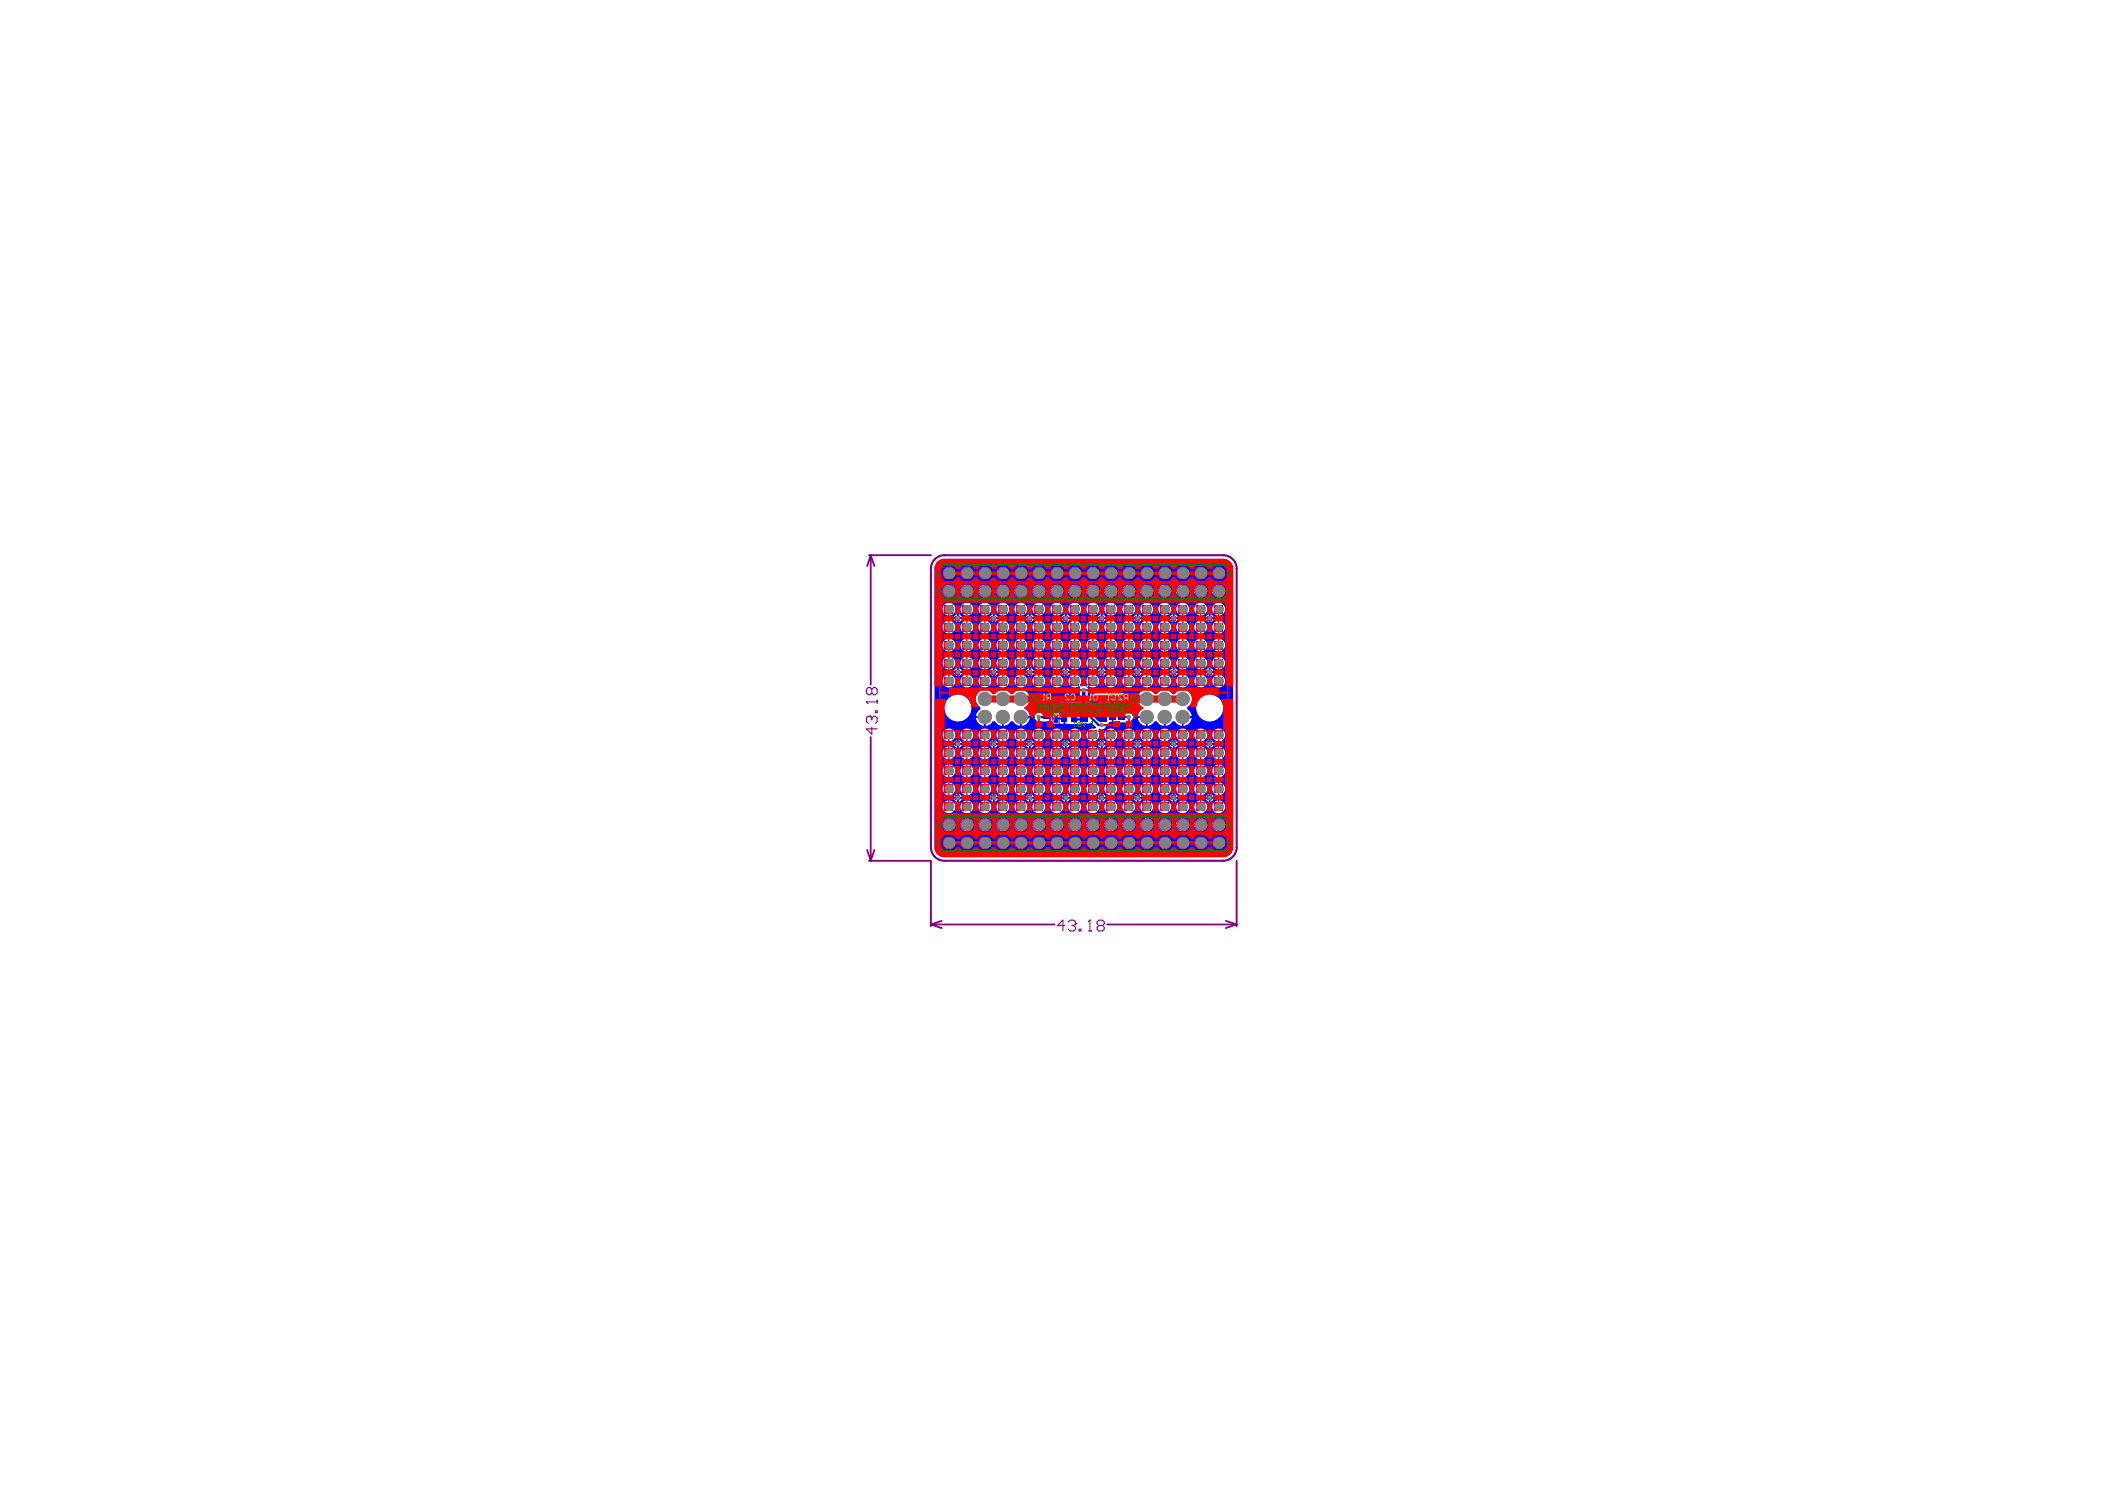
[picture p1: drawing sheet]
<svg xmlns="http://www.w3.org/2000/svg" width="297mm" height="210mm" viewBox="0 0 297 210" stroke-linecap="round" stroke-linejoin="round" font-family="sans-serif">
<g fill="#000">
<path d="M133.6 93.3h.6v.5h-.6z" fill-rule="evenodd"/>
<path d="M133.6 90.7h.6v.6h-.6z" fill-rule="evenodd"/>
<path d="M133.6 88.2h.6v.5h-.6z" fill-rule="evenodd"/>
<path d="M133.6 83.1h.6v.5h-.6z" fill-rule="evenodd"/>
<path d="M133.6 80.6h.6v.5h-.6z" fill-rule="evenodd"/>
<path d="M133.6 95.8h.6v.5h-.6z" fill-rule="evenodd"/>
<path d="M133.6 85.7h.6v.5h-.6z" fill-rule="evenodd"/>
<path d="M136.2 93.3h.5v.5h-.5z" fill-rule="evenodd"/>
<path d="M136.2 90.7h.5v.6h-.5z" fill-rule="evenodd"/>
<path d="M136.2 88.2h.5v.5h-.5z" fill-rule="evenodd"/>
<path d="M136.2 83.1h.5v.5h-.5z" fill-rule="evenodd"/>
<path d="M136.2 80.6h.5v.5h-.5z" fill-rule="evenodd"/>
<path d="M136.2 95.8h.5v.5h-.5z" fill-rule="evenodd"/>
<path d="M136.2 85.7h.5v.5h-.5z" fill-rule="evenodd"/>
<path d="M138.7 93.3h.5v.5h-.5z" fill-rule="evenodd"/>
<path d="M138.7 90.7h.5v.6h-.5z" fill-rule="evenodd"/>
<path d="M138.7 88.2h.5v.5h-.5z" fill-rule="evenodd"/>
<path d="M138.7 83.1h.5v.5h-.5z" fill-rule="evenodd"/>
<path d="M138.7 80.6h.5v.5h-.5z" fill-rule="evenodd"/>
<path d="M138.7 95.8h.5v.5h-.5z" fill-rule="evenodd"/>
<path d="M138.7 85.7h.5v.5h-.5z" fill-rule="evenodd"/>
<path d="M141.3 93.3h.5v.5h-.5z" fill-rule="evenodd"/>
<path d="M141.3 90.7h.5v.6h-.5z" fill-rule="evenodd"/>
<path d="M141.3 88.2h.5v.5h-.5z" fill-rule="evenodd"/>
<path d="M141.3 83.1h.5v.5h-.5z" fill-rule="evenodd"/>
<path d="M141.3 80.6h.5v.5h-.5z" fill-rule="evenodd"/>
<path d="M141.3 95.8h.5v.5h-.5z" fill-rule="evenodd"/>
<path d="M141.3 85.7h.5v.5h-.5z" fill-rule="evenodd"/>
<path d="M143.8 93.3h.5v.5h-.5z" fill-rule="evenodd"/>
<path d="M143.8 90.7h.5v.6h-.5z" fill-rule="evenodd"/>
<path d="M143.8 88.2h.5v.5h-.5z" fill-rule="evenodd"/>
<path d="M143.8 83.1h.5v.5h-.5z" fill-rule="evenodd"/>
<path d="M143.8 80.6h.5v.5h-.5z" fill-rule="evenodd"/>
<path d="M143.8 95.8h.5v.5h-.5z" fill-rule="evenodd"/>
<path d="M143.8 85.7h.5v.5h-.5z" fill-rule="evenodd"/>
<path d="M146.3 93.3h.5v.5h-.5z" fill-rule="evenodd"/>
<path d="M146.3 90.7h.5v.6h-.5z" fill-rule="evenodd"/>
<path d="M146.3 88.2h.5v.5h-.5z" fill-rule="evenodd"/>
<path d="M146.3 83.1h.5v.5h-.5z" fill-rule="evenodd"/>
<path d="M146.3 80.6h.5v.5h-.5z" fill-rule="evenodd"/>
<path d="M146.3 95.8h.5v.5h-.5z" fill-rule="evenodd"/>
<path d="M146.3 85.7h.5v.5h-.5z" fill-rule="evenodd"/>
<path d="M148.9 93.3h.5v.5h-.5z" fill-rule="evenodd"/>
<path d="M148.9 90.7h.5v.6h-.5z" fill-rule="evenodd"/>
<path d="M148.9 88.2h.5v.5h-.5z" fill-rule="evenodd"/>
<path d="M148.9 83.1h.5v.5h-.5z" fill-rule="evenodd"/>
<path d="M148.9 80.6h.5v.5h-.5z" fill-rule="evenodd"/>
<path d="M148.9 95.8h.5v.5h-.5z" fill-rule="evenodd"/>
<path d="M148.9 85.7h.5v.5h-.5z" fill-rule="evenodd"/>
<path d="M151.4 93.3h.5v.5h-.5z" fill-rule="evenodd"/>
<path d="M151.4 90.7h.5v.6h-.5z" fill-rule="evenodd"/>
<path d="M151.4 88.2h.5v.5h-.5z" fill-rule="evenodd"/>
<path d="M151.4 83.1h.5v.5h-.5z" fill-rule="evenodd"/>
<path d="M151.4 80.6h.5v.5h-.5z" fill-rule="evenodd"/>
<path d="M151.4 95.8h.5v.5h-.5z" fill-rule="evenodd"/>
<path d="M151.4 85.7h.5v.5h-.5z" fill-rule="evenodd"/>
<path d="M153.9 93.3h.6v.5h-.6z" fill-rule="evenodd"/>
<path d="M153.9 90.7h.6v.6h-.6z" fill-rule="evenodd"/>
<path d="M153.9 88.2h.6v.5h-.6z" fill-rule="evenodd"/>
<path d="M153.9 83.1h.6v.5h-.6z" fill-rule="evenodd"/>
<path d="M153.9 80.6h.6v.5h-.6z" fill-rule="evenodd"/>
<path d="M153.9 95.8h.6v.5h-.6z" fill-rule="evenodd"/>
<path d="M153.9 85.7h.6v.5h-.6z" fill-rule="evenodd"/>
<path d="M156.5 93.3h.5v.5h-.5z" fill-rule="evenodd"/>
<path d="M156.5 90.7h.5v.6h-.5z" fill-rule="evenodd"/>
<path d="M156.5 88.2h.5v.5h-.5z" fill-rule="evenodd"/>
<path d="M156.5 83.1h.5v.5h-.5z" fill-rule="evenodd"/>
<path d="M156.5 80.6h.5v.5h-.5z" fill-rule="evenodd"/>
<path d="M156.5 95.8h.5v.5h-.5z" fill-rule="evenodd"/>
<path d="M156.5 85.7h.5v.5h-.5z" fill-rule="evenodd"/>
<path d="M159 93.3h.5v.5h-.5z" fill-rule="evenodd"/>
<path d="M159 90.7h.5v.6h-.5z" fill-rule="evenodd"/>
<path d="M159 88.2h.5v.5h-.5z" fill-rule="evenodd"/>
<path d="M159 83.1h.5v.5h-.5z" fill-rule="evenodd"/>
<path d="M159 80.6h.5v.5h-.5z" fill-rule="evenodd"/>
<path d="M159 95.8h.5v.5h-.5z" fill-rule="evenodd"/>
<path d="M159 85.7h.5v.5h-.5z" fill-rule="evenodd"/>
<path d="M161.6 93.3h.5v.5h-.5z" fill-rule="evenodd"/>
<path d="M161.6 90.7h.5v.6h-.5z" fill-rule="evenodd"/>
<path d="M161.6 88.2h.5v.5h-.5z" fill-rule="evenodd"/>
<path d="M161.6 83.1h.5v.5h-.5z" fill-rule="evenodd"/>
<path d="M161.6 80.6h.5v.5h-.5z" fill-rule="evenodd"/>
<path d="M161.6 95.8h.5v.5h-.5z" fill-rule="evenodd"/>
<path d="M161.6 85.7h.5v.5h-.5z" fill-rule="evenodd"/>
<path d="M164.1 93.3h.5v.5h-.5z" fill-rule="evenodd"/>
<path d="M164.1 90.7h.5v.6h-.5z" fill-rule="evenodd"/>
<path d="M164.1 88.2h.5v.5h-.5z" fill-rule="evenodd"/>
<path d="M164.1 83.1h.5v.5h-.5z" fill-rule="evenodd"/>
<path d="M164.1 80.6h.5v.5h-.5z" fill-rule="evenodd"/>
<path d="M164.1 95.8h.5v.5h-.5z" fill-rule="evenodd"/>
<path d="M164.1 85.7h.5v.5h-.5z" fill-rule="evenodd"/>
<path d="M166.6 93.3h.5v.5h-.5z" fill-rule="evenodd"/>
<path d="M166.6 90.7h.5v.6h-.5z" fill-rule="evenodd"/>
<path d="M166.6 88.2h.5v.5h-.5z" fill-rule="evenodd"/>
<path d="M166.6 83.1h.5v.5h-.5z" fill-rule="evenodd"/>
<path d="M166.6 80.6h.5v.5h-.5z" fill-rule="evenodd"/>
<path d="M166.6 95.8h.5v.5h-.5z" fill-rule="evenodd"/>
<path d="M166.6 85.7h.5v.5h-.5z" fill-rule="evenodd"/>
<path d="M169.2 93.3h.5v.5h-.5z" fill-rule="evenodd"/>
<path d="M169.2 90.7h.5v.6h-.5z" fill-rule="evenodd"/>
<path d="M169.2 88.2h.5v.5h-.5z" fill-rule="evenodd"/>
<path d="M169.2 83.1h.5v.5h-.5z" fill-rule="evenodd"/>
<path d="M169.2 80.6h.5v.5h-.5z" fill-rule="evenodd"/>
<path d="M169.2 95.8h.5v.5h-.5z" fill-rule="evenodd"/>
<path d="M169.2 85.7h.5v.5h-.5z" fill-rule="evenodd"/>
<path d="M171.7 93.3h.5v.5h-.5z" fill-rule="evenodd"/>
<path d="M171.7 90.7h.5v.6h-.5z" fill-rule="evenodd"/>
<path d="M171.7 88.2h.5v.5h-.5z" fill-rule="evenodd"/>
<path d="M171.7 83.1h.5v.5h-.5z" fill-rule="evenodd"/>
<path d="M171.7 80.6h.5v.5h-.5z" fill-rule="evenodd"/>
<path d="M171.7 95.8h.5v.5h-.5z" fill-rule="evenodd"/>
<path d="M171.7 85.7h.5v.5h-.5z" fill-rule="evenodd"/>
<path d="M133.6 118.6h.6v.5h-.6z" fill-rule="evenodd"/>
<path d="M133.6 113.6h.6v.5h-.6z" fill-rule="evenodd"/>
<path d="M133.6 111h.6v.5h-.6z" fill-rule="evenodd"/>
<path d="M133.6 108.5h.6v.5h-.6z" fill-rule="evenodd"/>
<path d="M133.6 103.4h.6v.5h-.6z" fill-rule="evenodd"/>
<path d="M133.6 116.1h.6v.5h-.6z" fill-rule="evenodd"/>
<path d="M133.6 106h.6v.5h-.6z" fill-rule="evenodd"/>
<path d="M136.2 118.6h.5v.5h-.5z" fill-rule="evenodd"/>
<path d="M136.2 113.6h.5v.5h-.5z" fill-rule="evenodd"/>
<path d="M136.2 111h.5v.5h-.5z" fill-rule="evenodd"/>
<path d="M136.2 108.5h.5v.5h-.5z" fill-rule="evenodd"/>
<path d="M136.2 103.4h.5v.5h-.5z" fill-rule="evenodd"/>
<path d="M136.2 116.1h.5v.5h-.5z" fill-rule="evenodd"/>
<path d="M136.2 106h.5v.5h-.5z" fill-rule="evenodd"/>
<path d="M138.7 118.6h.5v.5h-.5z" fill-rule="evenodd"/>
<path d="M138.7 113.6h.5v.5h-.5z" fill-rule="evenodd"/>
<path d="M138.7 111h.5v.5h-.5z" fill-rule="evenodd"/>
<path d="M138.7 108.5h.5v.5h-.5z" fill-rule="evenodd"/>
<path d="M138.7 103.4h.5v.5h-.5z" fill-rule="evenodd"/>
<path d="M138.7 116.1h.5v.5h-.5z" fill-rule="evenodd"/>
<path d="M138.7 106h.5v.5h-.5z" fill-rule="evenodd"/>
<path d="M141.3 118.6h.5v.5h-.5z" fill-rule="evenodd"/>
<path d="M141.3 113.6h.5v.5h-.5z" fill-rule="evenodd"/>
<path d="M141.3 111h.5v.5h-.5z" fill-rule="evenodd"/>
<path d="M141.3 108.5h.5v.5h-.5z" fill-rule="evenodd"/>
<path d="M141.3 103.4h.5v.5h-.5z" fill-rule="evenodd"/>
<path d="M141.3 116.1h.5v.5h-.5z" fill-rule="evenodd"/>
<path d="M141.3 106h.5v.5h-.5z" fill-rule="evenodd"/>
<path d="M143.8 118.6h.5v.5h-.5z" fill-rule="evenodd"/>
<path d="M143.8 113.6h.5v.5h-.5z" fill-rule="evenodd"/>
<path d="M143.8 111h.5v.5h-.5z" fill-rule="evenodd"/>
<path d="M143.8 108.5h.5v.5h-.5z" fill-rule="evenodd"/>
<path d="M143.8 103.4h.5v.5h-.5z" fill-rule="evenodd"/>
<path d="M143.8 116.1h.5v.5h-.5z" fill-rule="evenodd"/>
<path d="M143.8 106h.5v.5h-.5z" fill-rule="evenodd"/>
<path d="M146.3 118.6h.5v.5h-.5z" fill-rule="evenodd"/>
<path d="M146.3 113.6h.5v.5h-.5z" fill-rule="evenodd"/>
<path d="M146.3 111h.5v.5h-.5z" fill-rule="evenodd"/>
<path d="M146.3 108.5h.5v.5h-.5z" fill-rule="evenodd"/>
<path d="M146.3 103.4h.5v.5h-.5z" fill-rule="evenodd"/>
<path d="M146.3 116.1h.5v.5h-.5z" fill-rule="evenodd"/>
<path d="M146.3 106h.5v.5h-.5z" fill-rule="evenodd"/>
<path d="M148.9 118.6h.5v.5h-.5z" fill-rule="evenodd"/>
<path d="M148.9 113.6h.5v.5h-.5z" fill-rule="evenodd"/>
<path d="M148.9 111h.5v.5h-.5z" fill-rule="evenodd"/>
<path d="M148.9 108.5h.5v.5h-.5z" fill-rule="evenodd"/>
<path d="M148.9 103.4h.5v.5h-.5z" fill-rule="evenodd"/>
<path d="M148.9 116.1h.5v.5h-.5z" fill-rule="evenodd"/>
<path d="M148.9 106h.5v.5h-.5z" fill-rule="evenodd"/>
<path d="M151.4 118.6h.5v.5h-.5z" fill-rule="evenodd"/>
<path d="M151.4 113.6h.5v.5h-.5z" fill-rule="evenodd"/>
<path d="M151.4 111h.5v.5h-.5z" fill-rule="evenodd"/>
<path d="M151.4 108.5h.5v.5h-.5z" fill-rule="evenodd"/>
<path d="M151.4 103.4h.5v.5h-.5z" fill-rule="evenodd"/>
<path d="M151.4 116.1h.5v.5h-.5z" fill-rule="evenodd"/>
<path d="M151.4 106h.5v.5h-.5z" fill-rule="evenodd"/>
<path d="M153.9 118.6h.6v.5h-.6z" fill-rule="evenodd"/>
<path d="M153.9 113.6h.6v.5h-.6z" fill-rule="evenodd"/>
<path d="M153.9 111h.6v.5h-.6z" fill-rule="evenodd"/>
<path d="M153.9 108.5h.6v.5h-.6z" fill-rule="evenodd"/>
<path d="M153.9 103.4h.6v.5h-.6z" fill-rule="evenodd"/>
<path d="M153.9 116.1h.6v.5h-.6z" fill-rule="evenodd"/>
<path d="M153.9 106h.6v.5h-.6z" fill-rule="evenodd"/>
<path d="M156.5 118.6h.5v.5h-.5z" fill-rule="evenodd"/>
<path d="M156.5 113.6h.5v.5h-.5z" fill-rule="evenodd"/>
<path d="M156.5 111h.5v.5h-.5z" fill-rule="evenodd"/>
<path d="M156.5 108.5h.5v.5h-.5z" fill-rule="evenodd"/>
<path d="M156.5 103.4h.5v.5h-.5z" fill-rule="evenodd"/>
<path d="M156.5 116.1h.5v.5h-.5z" fill-rule="evenodd"/>
<path d="M156.5 106h.5v.5h-.5z" fill-rule="evenodd"/>
<path d="M159 118.6h.5v.5h-.5z" fill-rule="evenodd"/>
<path d="M159 113.6h.5v.5h-.5z" fill-rule="evenodd"/>
<path d="M159 111h.5v.5h-.5z" fill-rule="evenodd"/>
<path d="M159 108.5h.5v.5h-.5z" fill-rule="evenodd"/>
<path d="M159 103.4h.5v.5h-.5z" fill-rule="evenodd"/>
<path d="M159 116.1h.5v.5h-.5z" fill-rule="evenodd"/>
<path d="M159 106h.5v.5h-.5z" fill-rule="evenodd"/>
<path d="M161.6 118.6h.5v.5h-.5z" fill-rule="evenodd"/>
<path d="M161.6 113.6h.5v.5h-.5z" fill-rule="evenodd"/>
<path d="M161.6 111h.5v.5h-.5z" fill-rule="evenodd"/>
<path d="M161.6 108.5h.5v.5h-.5z" fill-rule="evenodd"/>
<path d="M161.6 103.4h.5v.5h-.5z" fill-rule="evenodd"/>
<path d="M161.6 116.1h.5v.5h-.5z" fill-rule="evenodd"/>
<path d="M161.6 106h.5v.5h-.5z" fill-rule="evenodd"/>
<path d="M164.1 118.6h.5v.5h-.5z" fill-rule="evenodd"/>
<path d="M164.1 113.6h.5v.5h-.5z" fill-rule="evenodd"/>
<path d="M164.1 111h.5v.5h-.5z" fill-rule="evenodd"/>
<path d="M164.1 108.5h.5v.5h-.5z" fill-rule="evenodd"/>
<path d="M164.1 103.4h.5v.5h-.5z" fill-rule="evenodd"/>
<path d="M164.1 116.1h.5v.5h-.5z" fill-rule="evenodd"/>
<path d="M164.1 106h.5v.5h-.5z" fill-rule="evenodd"/>
<path d="M166.6 118.6h.5v.5h-.5z" fill-rule="evenodd"/>
<path d="M166.6 113.6h.5v.5h-.5z" fill-rule="evenodd"/>
<path d="M166.6 111h.5v.5h-.5z" fill-rule="evenodd"/>
<path d="M166.6 108.5h.5v.5h-.5z" fill-rule="evenodd"/>
<path d="M166.6 103.4h.5v.5h-.5z" fill-rule="evenodd"/>
<path d="M166.6 116.1h.5v.5h-.5z" fill-rule="evenodd"/>
<path d="M166.6 106h.5v.5h-.5z" fill-rule="evenodd"/>
<path d="M169.2 118.6h.5v.5h-.5z" fill-rule="evenodd"/>
<path d="M169.2 113.6h.5v.5h-.5z" fill-rule="evenodd"/>
<path d="M169.2 111h.5v.5h-.5z" fill-rule="evenodd"/>
<path d="M169.2 108.5h.5v.5h-.5z" fill-rule="evenodd"/>
<path d="M169.2 103.4h.5v.5h-.5z" fill-rule="evenodd"/>
<path d="M169.2 116.1h.5v.5h-.5z" fill-rule="evenodd"/>
<path d="M169.2 106h.5v.5h-.5z" fill-rule="evenodd"/>
<path d="M171.7 118.6h.5v.5h-.5z" fill-rule="evenodd"/>
<path d="M171.7 113.6h.5v.5h-.5z" fill-rule="evenodd"/>
<path d="M171.7 111h.5v.5h-.5z" fill-rule="evenodd"/>
<path d="M171.7 108.5h.5v.5h-.5z" fill-rule="evenodd"/>
<path d="M171.7 103.4h.5v.5h-.5z" fill-rule="evenodd"/>
<path d="M171.7 116.1h.5v.5h-.5z" fill-rule="evenodd"/>
<path d="M171.7 106h.5v.5h-.5z" fill-rule="evenodd"/>
</g>
<path d="M131.9 78.9l.9-.5 .5-.1h39.3a1.9 1.9 0 0 1 1.9 1.9v39.3a1.9 1.9 0 0 1-1.9 1.9h-39.3a1.9 1.9 0 0 1-1.9-1.9v-39.3v-.5z" fill="none" stroke="#800080" stroke-width=".3"/>
<g fill="none" stroke="#800080" stroke-width=".25">
<path d="M122.6 78.3h8.8M122.9 78.3l-.5 1.5M122.9 78.3v18.3M122.9 78.3l.5 1.5M122.4 119.9l.5 1.5M122.9 104v17.4M123.4 119.9l-.5 1.5M122.6 121.4h8.8v9.3M131.4 130.4l1.5 .5M131.4 130.4h17.4M132.9 129.9l-1.5 .5M156.2 130.4h18.3"/>
<path d="M173 129.9l1.5 .5M174.5 121.4v9.3M174.5 130.4l-1.5 .5"/>
</g>
<g fill="none" stroke="#800080" stroke-width=".15">
<path d="M122.3 99h.1M122.3 99h1.5M122.3 99l.2 .3M123 97.2v.5M123 97.2l-.2-.2h-.3l-.2 .2v.5l.2 .3h.3l.2-.3M123 97.2l.3-.2h.2l.3 .2v.5l-.3 .3h-.2l-.3-.3M123.8 98.8v.5M122.8 101h.1M122.8 101h-.3l-.2 .3v.5l.2 .3M122.8 101l.2 .3M123 102.6v1l-.7-.8h1.5M123 101.3v.2"/>
<path d="M123 101.3l.3-.3h.2l.3 .3v.5l-.3 .3M123.5 100.3h.3v.2h-.3zM150.2 130.6h-1l.8-.8v1.5M150.8 130.1l.2-.3h.5l.3 .3v.2M151.3 130.6h.2M151.5 130.6l.3 .2v.3l-.3 .2h-.5l-.2-.2M151.8 130.3h.1M151.8 130.3l-.3 .3M152.3 131.1h.2v.2h-.2zM153.5 131.3h.6M153.8 129.8h.1M153.8 129.8v1.5"/>
<path d="M153.8 129.8l-.3 .3M155.1 130.6h.5M155.1 130.6l-.3-.3v-.2l.3-.3h.5l.2 .3v.2l-.2 .3M155.1 130.6l-.3 .2v.3l.3 .2h.5l.2-.2v-.3l-.2-.2"/>
</g>
<path d="M132.2 79.3a1.4 1.4 0 0 1 .9-.5h39.6a1.39 1.39 0 0 1 1.3 1.4v39.3a1.39 1.39 0 0 1-1.3 1.4h-39.6a1.39 1.39 0 0 1-1.2-1.4v-39.4zM172.1 80v.7h.7v-.1a.84 .84 0 0 0-.7-.6zM169.6 80v.7h.7v-.1a.84 .84 0 0 0-.7-.6zM167 80v.7h.7v-.1a.84 .84 0 0 0-.7-.6zM164.5 80v.7h.7v-.1a.84 .84 0 0 0-.7-.6zM161.9 80v.7h.8l-.1-.1a.84 .84 0 0 0-.7-.6zM159.4 80v.7h.7v-.1a.84 .84 0 0 0-.7-.6zM156.9 80v.7h.7v-.1a.84 .84 0 0 0-.7-.6zM154.3 80v.7h.7v-.1a.84 .84 0 0 0-.7-.6zM151.8 80v.7h.7v-.1a.84 .84 0 0 0-.7-.6zM149.3 80v.7h.7v-.1a.84 .84 0 0 0-.7-.6zM146.7 80v.7h.7v-.1a.84 .84 0 0 0-.7-.6zM144.2 80v.7h.7v-.1a.84 .84 0 0 0-.7-.6zM141.6 80v.7h.8l-.1-.1a.84 .84 0 0 0-.7-.6zM139.1 80v.7h.7v-.1a.84 .84 0 0 0-.7-.6zM136.6 80v.7h.7v-.1a.84 .84 0 0 0-.7-.6zM134 80v.7h.7v-.1a.84 .84 0 0 0-.7-.6zM171.4 80.2l-.3 .5h.7v-.7zM168.8 80.2l-.2 .5h.7v-.7zM163.7 80.2l-.2 .5h.7v-.7zM156.1 80.2l-.2 .5h.7v-.7zM143.4 80.2l-.2 .5h.7v-.7zM158.7 80.2l-.3 .5h.8v-.7zM153.6 80.2l-.2 .5h.7v-.7zM151.1 80.2l-.3 .5h.7v-.7zM146 80.2l-.3 .5h.8v-.7zM138.4 80.2l-.3 .5h.7v-.7zM133.3 80.2l-.2 .5h.7v-.7zM140.9 80.2l-.2 .5h.7v-.7zM166.3 80.2l-.3 .5h.8v-.7zM161.2 80.2l-.2 .5h.7v-.7zM148.5 80.2l-.2 .5h.7v-.7zM135.8 80.2l-.2 .5h.7v-.7zM167 81v.7h.1a.84 .84 0 0 0 .6-.7zM161.9 81v.7h.1a.84 .84 0 0 0 .7-.7zM149.3 81v.7h.1a.84 .84 0 0 0 .6-.7zM141.6 81v.7h.1a.84 .84 0 0 0 .7-.7zM136.6 81v.7h.1a.84 .84 0 0 0 .6-.7zM159.4 81v.7h.1a.84 .84 0 0 0 .6-.7zM154.3 81v.7h.1a.84 .84 0 0 0 .6-.7zM151.8 81v.7h.1a.84 .84 0 0 0 .6-.7zM146.7 81v.7h.1a.84 .84 0 0 0 .6-.7zM139.1 81v.7h.1a.84 .84 0 0 0 .6-.7zM134 81v.7h.1a.84 .84 0 0 0 .6-.7zM172.1 81v.7h.1a.84 .84 0 0 0 .6-.7zM169.6 81v.7h.1a.84 .84 0 0 0 .6-.7zM164.5 81v.7h.1a.84 .84 0 0 0 .6-.7zM156.9 81v.7h.1a.84 .84 0 0 0 .6-.7zM144.2 81v.7h.1a.84 .84 0 0 0 .6-.7zM171.1 81v.1a.84 .84 0 0 0 .7 .6v-.7zM168.6 81v.1a.84 .84 0 0 0 .7 .6v-.7zM163.5 81v.1a.84 .84 0 0 0 .7 .6v-.7zM155.9 81v.1a.84 .84 0 0 0 .7 .6v-.7zM143.2 81v.1a.84 .84 0 0 0 .7 .6v-.7zM158.4 81v.1a.84 .84 0 0 0 .8 .6v-.7zM153.4 81v.1a.84 .84 0 0 0 .7 .6v-.7zM150.8 81v.1a.84 .84 0 0 0 .7 .6v-.7zM145.7 81l.1 .1a.84 .84 0 0 0 .7 .6v-.7zM138.1 81v.1a.84 .84 0 0 0 .7 .6v-.7zM133.1 81v.1a.84 .84 0 0 0 .7 .6v-.7zM166 81l.1 .1a.84 .84 0 0 0 .7 .6v-.7zM161 81v.1a.84 .84 0 0 0 .7 .6v-.7zM148.3 81v.1a.84 .84 0 0 0 .7 .6v-.7zM140.7 81v.1a.84 .84 0 0 0 .7 .6v-.7zM135.6 81v.1a.84 .84 0 0 0 .7 .6v-.7zM171.1 83.4a.91 .91 0 0 0 1.8 0 .91 .91 0 0 0-1.8 0zM168.5 83.4a.91 .91 0 0 0 1.8 0 .91 .91 0 0 0-1.8 0zM166 83.4a.91 .91 0 0 0 1.8 0 .91 .91 0 0 0-1.8 0zM163.4 83.4a.95 .95 0 0 0 1.9 0 .95 .95 0 0 0-1.9 0zM160.9 83.4a.91 .91 0 0 0 1.8 0 .91 .91 0 0 0-1.8 0zM158.4 83.4a.91 .91 0 0 0 1.8 0 .91 .91 0 0 0-1.8 0zM155.8 83.4a.91 .91 0 0 0 1.8 0 .91 .91 0 0 0-1.8 0zM153.3 83.4a.91 .91 0 0 0 1.8 0 .91 .91 0 0 0-1.8 0zM150.8 83.4a.91 .91 0 0 0 1.8 0 .91 .91 0 0 0-1.8 0zM148.2 83.4a.91 .91 0 0 0 1.8 0 .91 .91 0 0 0-1.8 0zM145.7 83.4a.91 .91 0 0 0 1.8 0 .91 .91 0 0 0-1.8 0zM143.1 83.4a.95 .95 0 0 0 1.9 0 .95 .95 0 0 0-1.9 0zM140.6 83.4a.91 .91 0 0 0 1.8 0 .91 .91 0 0 0-1.8 0zM138.1 83.4a.91 .91 0 0 0 1.8 0 .91 .91 0 0 0-1.8 0zM135.5 83.4a.91 .91 0 0 0 1.8 0 .91 .91 0 0 0-1.8 0zM133 83.4a.91 .91 0 0 0 1.8 0 .91 .91 0 0 0-1.8 0zM171.1 85.9a.91 .91 0 0 0 1.8 0 .91 .91 0 0 0-1.8 0zM168.5 85.9a.91 .91 0 0 0 1.8 0 .91 .91 0 0 0-1.8 0zM166 85.9a.91 .91 0 0 0 1.8 0 .91 .91 0 0 0-1.8 0zM163.4 85.9a.95 .95 0 0 0 1.9 0 .95 .95 0 0 0-1.9 0zM160.9 85.9a.91 .91 0 0 0 1.8 0 .91 .91 0 0 0-1.8 0zM158.4 85.9a.91 .91 0 0 0 1.8 0 .91 .91 0 0 0-1.8 0zM155.8 85.9a.91 .91 0 0 0 1.8 0 .91 .91 0 0 0-1.8 0zM153.3 85.9a.91 .91 0 0 0 1.8 0 .91 .91 0 0 0-1.8 0zM150.8 85.9a.91 .91 0 0 0 1.8 0 .91 .91 0 0 0-1.8 0zM148.2 85.9a.91 .91 0 0 0 1.8 0 .91 .91 0 0 0-1.8 0zM145.7 85.9a.91 .91 0 0 0 1.8 0 .91 .91 0 0 0-1.8 0zM143.1 85.9a.95 .95 0 0 0 1.9 0 .95 .95 0 0 0-1.9 0zM140.6 85.9a.91 .91 0 0 0 1.8 0 .91 .91 0 0 0-1.8 0zM138.1 85.9a.91 .91 0 0 0 1.8 0 .91 .91 0 0 0-1.8 0zM135.5 85.9a.91 .91 0 0 0 1.8 0 .91 .91 0 0 0-1.8 0zM133 85.9a.91 .91 0 0 0 1.8 0 .91 .91 0 0 0-1.8 0zM170.8 86.7v.4h.4l-.1-.3zM170.3 86.8l-.1 .3h.4v-.4zM165.8 86.7v.4h.4l-.2-.3zM165.2 86.8l-.1 .3h.4v-.4zM160.7 86.7v.4h.4l-.2-.3zM160.1 86.8l-.1 .3h.4v-.4zM155.6 86.7v.4h.4l-.1-.3zM155.1 86.8l-.2 .3h.4v-.4zM150.5 86.7v.4h.4l-.1-.3zM150 86.8l-.1 .3h.4v-.4zM145.4 86.7v.4h.5l-.2-.3zM144.9 86.8l-.1 .3h.4v-.4zM140.4 86.7v.4h.4l-.2-.3zM139.8 86.8l-.1 .3h.4v-.4zM135.3 86.7v.4h.4l-.1-.3zM134.8 86.8l-.2 .3h.4v-.4zM170.8 87.3v.4l.3-.1 .1-.3zM170.2 87.3l.1 .3 .3 .1v-.4zM165.8 87.3v.4l.2-.1 .2-.3zM165.1 87.3l.1 .3 .3 .1v-.4zM160.7 87.3v.4l.2-.1 .2-.3zM160 87.3l.1 .3 .3 .1v-.4zM155.6 87.3v.4l.3-.1 .1-.3zM154.9 87.3l.2 .3 .2 .1v-.4zM150.5 87.3v.4l.3-.1 .1-.3zM149.9 87.3l.1 .3 .3 .1v-.4zM145.4 87.3v.4l.3-.1 .2-.3zM144.8 87.3l.1 .3 .3 .1v-.4zM140.4 87.3v.4l.2-.1 .2-.3zM139.7 87.3l.1 .3 .3 .1v-.4zM135.3 87.3v.4l.3-.1 .1-.3zM134.6 87.3l.2 .3 .2 .1v-.4zM171.1 88.5a.91 .91 0 0 0 1.8 0 .91 .91 0 0 0-1.8 0zM168.5 88.5a.91 .91 0 0 0 1.8 0 .91 .91 0 0 0-1.8 0zM166 88.5a.91 .91 0 0 0 1.8 0 .91 .91 0 0 0-1.8 0zM163.4 88.5a.95 .95 0 0 0 1.9 0 .95 .95 0 0 0-1.9 0zM160.9 88.5a.91 .91 0 0 0 1.8 0 .91 .91 0 0 0-1.8 0zM158.4 88.5a.91 .91 0 0 0 1.8 0 .91 .91 0 0 0-1.8 0zM155.8 88.5a.91 .91 0 0 0 1.8 0 .91 .91 0 0 0-1.8 0zM153.3 88.5a.91 .91 0 0 0 1.8 0 .91 .91 0 0 0-1.8 0zM150.8 88.5a.91 .91 0 0 0 1.8 0 .91 .91 0 0 0-1.8 0zM148.2 88.5a.91 .91 0 0 0 1.8 0 .91 .91 0 0 0-1.8 0zM145.7 88.5a.91 .91 0 0 0 1.8 0 .91 .91 0 0 0-1.8 0zM143.1 88.5a.95 .95 0 0 0 1.9 0 .95 .95 0 0 0-1.9 0zM140.6 88.5a.91 .91 0 0 0 1.8 0 .91 .91 0 0 0-1.8 0zM138.1 88.5a.91 .91 0 0 0 1.8 0 .91 .91 0 0 0-1.8 0zM135.5 88.5a.91 .91 0 0 0 1.8 0 .91 .91 0 0 0-1.8 0zM133 88.5a.91 .91 0 0 0 1.8 0 .91 .91 0 0 0-1.8 0zM171.1 91a.91 .91 0 0 0 1.8 0 .91 .91 0 0 0-1.8 0zM168.5 91a.91 .91 0 0 0 1.8 0 .91 .91 0 0 0-1.8 0zM166 91a.91 .91 0 0 0 1.8 0 .91 .91 0 0 0-1.8 0zM163.4 91a.95 .95 0 0 0 1.9 0 .95 .95 0 0 0-1.9 0zM160.9 91a.91 .91 0 0 0 1.8 0 .91 .91 0 0 0-1.8 0zM158.4 91a.91 .91 0 0 0 1.8 0 .91 .91 0 0 0-1.8 0zM155.8 91a.91 .91 0 0 0 1.8 0 .91 .91 0 0 0-1.8 0zM153.3 91a.91 .91 0 0 0 1.8 0 .91 .91 0 0 0-1.8 0zM150.8 91a.91 .91 0 0 0 1.8 0 .91 .91 0 0 0-1.8 0zM148.2 91a.91 .91 0 0 0 1.8 0 .91 .91 0 0 0-1.8 0zM145.7 91a.91 .91 0 0 0 1.8 0 .91 .91 0 0 0-1.8 0zM143.1 91a.95 .95 0 0 0 1.9 0 .95 .95 0 0 0-1.9 0zM140.6 91a.91 .91 0 0 0 1.8 0 .91 .91 0 0 0-1.8 0zM138.1 91a.91 .91 0 0 0 1.8 0 .91 .91 0 0 0-1.8 0zM135.5 91a.91 .91 0 0 0 1.8 0 .91 .91 0 0 0-1.8 0zM133 91a.91 .91 0 0 0 1.8 0 .91 .91 0 0 0-1.8 0zM171.1 93.5a.91 .91 0 0 0 1.8 0 .91 .91 0 0 0-1.8 0zM168.5 93.5a.91 .91 0 0 0 1.8 0 .91 .91 0 0 0-1.8 0zM166 93.5a.91 .91 0 0 0 1.8 0 .91 .91 0 0 0-1.8 0zM163.4 93.5a.95 .95 0 0 0 1.9 0 .95 .95 0 0 0-1.9 0zM160.9 93.5a.91 .91 0 0 0 1.8 0 .91 .91 0 0 0-1.8 0zM158.4 93.5a.91 .91 0 0 0 1.8 0 .91 .91 0 0 0-1.8 0zM155.8 93.5a.91 .91 0 0 0 1.8 0 .91 .91 0 0 0-1.8 0zM153.3 93.5a.91 .91 0 0 0 1.8 0 .91 .91 0 0 0-1.8 0zM150.8 93.5a.91 .91 0 0 0 1.8 0 .91 .91 0 0 0-1.8 0zM148.2 93.5a.91 .91 0 0 0 1.8 0 .91 .91 0 0 0-1.8 0zM145.7 93.5a.91 .91 0 0 0 1.8 0 .91 .91 0 0 0-1.8 0zM143.1 93.5a.95 .95 0 0 0 1.9 0 .95 .95 0 0 0-1.9 0zM140.6 93.5a.91 .91 0 0 0 1.8 0 .91 .91 0 0 0-1.8 0zM138.1 93.5a.91 .91 0 0 0 1.8 0 .91 .91 0 0 0-1.8 0zM135.5 93.5a.91 .91 0 0 0 1.8 0 .91 .91 0 0 0-1.8 0zM133 93.5a.91 .91 0 0 0 1.8 0 .91 .91 0 0 0-1.8 0zM170.8 94.3v.4h.4l-.1-.3zM170.3 94.4l-.1 .3h.4v-.4zM165.8 94.3v.4h.4l-.2-.3zM165.2 94.4l-.1 .3h.4v-.4zM160.7 94.3v.4h.4l-.2-.3zM160.1 94.4l-.1 .3h.4v-.4zM155.6 94.3v.4h.4l-.1-.3zM155.1 94.4l-.2 .3h.4v-.4zM150.5 94.3v.4h.4l-.1-.3zM150 94.4l-.1 .3h.4v-.4zM145.4 94.3v.4h.5l-.2-.3zM144.9 94.4l-.1 .3h.4v-.4zM140.4 94.3v.4h.4l-.2-.3zM139.8 94.4l-.1 .3h.4v-.4zM135.3 94.3v.4h.4l-.1-.3zM134.8 94.4l-.2 .3h.4v-.4zM170.8 94.9v.4l.3-.1 .1-.3zM170.2 94.9l.1 .3 .3 .1v-.4zM165.8 94.9v.4l.2-.1 .2-.3zM165.1 94.9l.1 .3 .3 .1v-.4zM160.7 94.9v.4l.2-.1 .2-.3zM160 94.9l.1 .3 .3 .1v-.4zM155.6 94.9v.4l.3-.1 .1-.3zM154.9 94.9l.2 .3 .2 .1v-.4zM150.5 94.9v.4l.3-.1 .1-.3zM149.9 94.9l.1 .3 .3 .1v-.4zM145.4 94.9v.4l.3-.1 .2-.3zM144.8 94.9l.1 .3 .3 .1v-.4zM140.4 94.9v.4l.2-.1 .2-.3zM139.7 94.9l.1 .3 .3 .1v-.4zM135.3 94.9v.4l.3-.1 .1-.3zM134.6 94.9l.2 .3 .2 .1v-.4zM151 95.4a.9 .9 0 0 0 0 1.3 .9 .9 0 0 0 1.2 .1l.3 .2-.2 .3v1.6h-2v1.4l.5 .1v.3h-.5v1.4h2h1.5l.2-.1 .7 .6-.1 .1a1.11 1.11 0 0 0-1.3 1.2 .9 .9 0 0 0 1.3 .6 .9 .9 0 0 0 .4-1.3l.1-.4h.1a.6 .6 0 0 0 .9-.5l.2-.2h.2v-.2h.4v-.7h.2v.7h1.9l.3-.1a.61 .61 0 0 0 .6-.7 .61 .61 0 0 0-.7-.6l-.2-.2v-.4h-.7v-.3h.7v-.2h1.8l.4 .3v.4a1.2 1.2 0 0 0-.6 .9h1.2v.1h.1v1.3a1.2 1.2 0 0 0 1-.7l.4 .1a1.21 1.21 0 0 0 .9 .6v-1.3h.3v1.3a1.2 1.2 0 0 0 1-.7l.3 .1a1.21 1.21 0 0 0 1 .6v-1.3h.1v-.1h1.2a1.2 1.2 0 0 0-.6-.9v-.4a1.31 1.31 0 0 0 .3-2 1.31 1.31 0 0 0-2 .2h-.3a1.3 1.3 0 0 0-2.2 0h-.4a1.29 1.29 0 0 0-2.1-.1h-6.1a1.17 1.17 0 0 0-.9 .6l-.3-.1v-1l-.1-.3 .2-.2a.9 .9 0 0 0 1.5-.5 .9 .9 0 0 0-1.1-1.1 .9 .9 0 0 0-.5 1.4l-.2 .3a.56 .56 0 0 0-.7 0l-.2-.3a.9 .9 0 0 0-.1-1.2 .9 .9 0 0 0-1.3 0zM171.1 96.1a.91 .91 0 0 0 1.8 0 .91 .91 0 0 0-1.8 0zM168.5 96.1a.91 .91 0 0 0 1.8 0 .91 .91 0 0 0-1.8 0zM166 96.1a.91 .91 0 0 0 1.8 0 .91 .91 0 0 0-1.8 0zM163.4 96.1a.95 .95 0 0 0 1.9 0 .95 .95 0 0 0-1.9 0zM160.9 96.1a.91 .91 0 0 0 1.8 0 .91 .91 0 0 0-1.8 0zM158.4 96.1a.91 .91 0 0 0 1.8 0 .91 .91 0 0 0-1.8 0zM155.8 96.1a.91 .91 0 0 0 1.8 0 .91 .91 0 0 0-1.8 0zM148.2 96.1a.91 .91 0 0 0 1.8 0 .91 .91 0 0 0-1.8 0zM145.7 96.1a.91 .91 0 0 0 1.8 0 .91 .91 0 0 0-1.8 0zM143.1 96.1a.95 .95 0 0 0 1.9 0 .95 .95 0 0 0-1.9 0zM140.6 96.1a.91 .91 0 0 0 1.8 0 .91 .91 0 0 0-1.8 0zM138.1 96.1a.91 .91 0 0 0 1.8 0 .91 .91 0 0 0-1.8 0zM135.5 96.1a.91 .91 0 0 0 1.8 0 .91 .91 0 0 0-1.8 0zM133 96.1a.91 .91 0 0 0 1.8 0 .91 .91 0 0 0-1.8 0zM138 97.7a1.31 1.31 0 0 0 .3 2v.4a1.2 1.2 0 0 0-.6 .9h1.3v.1h.1v1.3a1.2 1.2 0 0 0 1-.7l.3 .1a1.21 1.21 0 0 0 1 .6v-1.3h.2v1.3a1.2 1.2 0 0 0 1-.7l.4 .1a1.21 1.21 0 0 0 .9 .6v-1.3h.2v-.1h1.2a1.2 1.2 0 0 0-.6-.9v-.4a1.31 1.31 0 0 0 .3-2 1.31 1.31 0 0 0-2 .2h-.4a1.3 1.3 0 0 0-2.2 0h-.3a1.3 1.3 0 0 0-2.1-.2zM149.6 98.9v.6h.5v-.6zM147.9 99v.5h.5v-.5zM147 99v.5h.6v-.5zM149.6 99.7v.6h.5v-.6zM147 99.8v.7h-.3a.6 .6 0 0 0-.7 .6 .6 .6 0 0 0 .7 .6l1.8 .1-.1-2zM149.6 100.7v.6h.5v-.6zM168.8 99.9a1.91 1.91 0 0 0 3.8 0 1.91 1.91 0 0 0-3.8 0zM133.3 99.9a1.91 1.91 0 0 0 3.8 0 1.91 1.91 0 0 0-3.8 0zM149.6 101.5v.6h.5v-.6zM167 101.3v1.1a1.22 1.22 0 0 0 1.1-1.1zM160.6 101.3a1.22 1.22 0 0 0 1.1 1.1v-1.1zM144.2 101.3v1.1a1.22 1.22 0 0 0 1.1-1.1zM137.7 101.3a1.22 1.22 0 0 0 1.1 1.1v-1.1zM171.1 103.7a.91 .91 0 0 0 1.8 0 .91 .91 0 0 0-1.8 0zM168.5 103.7a.91 .91 0 0 0 1.8 0 .91 .91 0 0 0-1.8 0zM166 103.7a.91 .91 0 0 0 1.8 0 .91 .91 0 0 0-1.8 0zM163.4 103.7a.95 .95 0 0 0 1.9 0 .95 .95 0 0 0-1.9 0zM160.9 103.7a.91 .91 0 0 0 1.8 0 .91 .91 0 0 0-1.8 0zM158.4 103.7a.91 .91 0 0 0 1.8 0 .91 .91 0 0 0-1.8 0zM155.8 103.7a.91 .91 0 0 0 1.8 0 .91 .91 0 0 0-1.8 0zM150.8 103.7a.91 .91 0 0 0 1.8 0 .91 .91 0 0 0-1.8 0zM148.2 103.7a.91 .91 0 0 0 1.8 0 .91 .91 0 0 0-1.8 0zM145.7 103.7a.91 .91 0 0 0 1.8 0 .91 .91 0 0 0-1.8 0zM143.1 103.7a.95 .95 0 0 0 1.9 0 .95 .95 0 0 0-1.9 0zM140.6 103.7a.91 .91 0 0 0 1.8 0 .91 .91 0 0 0-1.8 0zM138.1 103.7a.91 .91 0 0 0 1.8 0 .91 .91 0 0 0-1.8 0zM135.5 103.7a.91 .91 0 0 0 1.8 0 .91 .91 0 0 0-1.8 0zM133 103.7a.91 .91 0 0 0 1.8 0 .91 .91 0 0 0-1.8 0zM170.8 104.4v.4h.4l-.1-.3zM170.3 104.5l-.1 .3h.4v-.4zM165.8 104.4v.4h.4l-.2-.3zM165.2 104.5l-.1 .3h.4v-.4zM160.7 104.4v.4h.4l-.2-.3zM160.1 104.5l-.1 .3h.4v-.4zM155.6 104.4v.4h.4l-.1-.3zM155.1 104.5l-.2 .3h.4v-.4zM150.5 104.4v.4h.4l-.1-.3zM150 104.5l-.1 .3h.4v-.4zM145.4 104.4v.4h.5l-.2-.3zM144.9 104.5l-.1 .3h.4v-.4zM140.4 104.4v.4h.4l-.2-.3zM139.8 104.5l-.1 .3h.4v-.4zM135.3 104.4v.4h.4l-.1-.3zM134.8 104.5l-.2 .3h.4v-.4zM170.8 105.1v.4l.3-.2 .1-.2zM170.2 105.1l.1 .2 .3 .2v-.4zM165.8 105.1v.4l.2-.2 .2-.2zM165.1 105.1l.1 .2 .3 .2v-.4zM160.7 105.1v.4l.2-.2 .2-.2zM160 105.1l.1 .2 .3 .2v-.4zM155.6 105.1v.4l.3-.2 .1-.2zM154.9 105.1l.2 .2 .2 .2v-.4zM150.5 105.1v.4l.3-.2 .1-.2zM149.9 105.1l.1 .2 .3 .2v-.4zM145.4 105.1v.4l.3-.2 .2-.2zM144.8 105.1l.1 .2 .3 .2v-.4zM140.4 105.1v.4l.2-.2 .2-.2zM139.7 105.1l.1 .2 .3 .2v-.4zM135.3 105.1v.4l.3-.2 .1-.2zM134.6 105.1l.2 .2 .2 .2v-.4zM171.1 106.2a.91 .91 0 0 0 1.8 0 .91 .91 0 0 0-1.8 0zM168.5 106.2a.91 .91 0 0 0 1.8 0 .91 .91 0 0 0-1.8 0zM166 106.2a.91 .91 0 0 0 1.8 0 .91 .91 0 0 0-1.8 0zM163.4 106.2a.95 .95 0 0 0 1.9 0 .95 .95 0 0 0-1.9 0zM160.9 106.2a.91 .91 0 0 0 1.8 0 .91 .91 0 0 0-1.8 0zM158.4 106.2a.91 .91 0 0 0 1.8 0 .91 .91 0 0 0-1.8 0zM155.8 106.2a.91 .91 0 0 0 1.8 0 .91 .91 0 0 0-1.8 0zM153.3 106.2a.91 .91 0 0 0 1.8 0 .91 .91 0 0 0-1.8 0zM150.8 106.2a.91 .91 0 0 0 1.8 0 .91 .91 0 0 0-1.8 0zM148.2 106.2a.91 .91 0 0 0 1.8 0 .91 .91 0 0 0-1.8 0zM145.7 106.2a.91 .91 0 0 0 1.8 0 .91 .91 0 0 0-1.8 0zM143.1 106.2a.95 .95 0 0 0 1.9 0 .95 .95 0 0 0-1.9 0zM140.6 106.2a.91 .91 0 0 0 1.8 0 .91 .91 0 0 0-1.8 0zM138.1 106.2a.91 .91 0 0 0 1.8 0 .91 .91 0 0 0-1.8 0zM135.5 106.2a.91 .91 0 0 0 1.8 0 .91 .91 0 0 0-1.8 0zM133 106.2a.91 .91 0 0 0 1.8 0 .91 .91 0 0 0-1.8 0zM171.1 108.7a.91 .91 0 0 0 1.8 0 .91 .91 0 0 0-1.8 0zM168.5 108.7a.91 .91 0 0 0 1.8 0 .91 .91 0 0 0-1.8 0zM166 108.7a.91 .91 0 0 0 1.8 0 .91 .91 0 0 0-1.8 0zM163.4 108.7a.95 .95 0 0 0 1.9 0 .95 .95 0 0 0-1.9 0zM160.9 108.7a.91 .91 0 0 0 1.8 0 .91 .91 0 0 0-1.8 0zM158.4 108.7a.91 .91 0 0 0 1.8 0 .91 .91 0 0 0-1.8 0zM155.8 108.7a.91 .91 0 0 0 1.8 0 .91 .91 0 0 0-1.8 0zM153.3 108.7a.91 .91 0 0 0 1.8 0 .91 .91 0 0 0-1.8 0zM150.8 108.7a.91 .91 0 0 0 1.8 0 .91 .91 0 0 0-1.8 0zM148.2 108.7a.91 .91 0 0 0 1.8 0 .91 .91 0 0 0-1.8 0zM145.7 108.7a.91 .91 0 0 0 1.8 0 .91 .91 0 0 0-1.8 0zM143.1 108.7a.95 .95 0 0 0 1.9 0 .95 .95 0 0 0-1.9 0zM140.6 108.7a.91 .91 0 0 0 1.8 0 .91 .91 0 0 0-1.8 0zM138.1 108.7a.91 .91 0 0 0 1.8 0 .91 .91 0 0 0-1.8 0zM135.5 108.7a.91 .91 0 0 0 1.8 0 .91 .91 0 0 0-1.8 0zM133 108.7a.91 .91 0 0 0 1.8 0 .91 .91 0 0 0-1.8 0zM171.1 111.3a.91 .91 0 0 0 1.8 0 .91 .91 0 0 0-1.8 0zM168.5 111.3a.91 .91 0 0 0 1.8 0 .91 .91 0 0 0-1.8 0zM166 111.3a.91 .91 0 0 0 1.8 0 .91 .91 0 0 0-1.8 0zM163.4 111.3a.95 .95 0 0 0 1.9 0 .95 .95 0 0 0-1.9 0zM160.9 111.3a.91 .91 0 0 0 1.8 0 .91 .91 0 0 0-1.8 0zM158.4 111.3a.91 .91 0 0 0 1.8 0 .91 .91 0 0 0-1.8 0zM155.8 111.3a.91 .91 0 0 0 1.8 0 .91 .91 0 0 0-1.8 0zM153.3 111.3a.91 .91 0 0 0 1.8 0 .91 .91 0 0 0-1.8 0zM150.8 111.3a.91 .91 0 0 0 1.8 0 .91 .91 0 0 0-1.8 0zM148.2 111.3a.91 .91 0 0 0 1.8 0 .91 .91 0 0 0-1.8 0zM145.7 111.3a.91 .91 0 0 0 1.8 0 .91 .91 0 0 0-1.8 0zM143.1 111.3a.95 .95 0 0 0 1.9 0 .95 .95 0 0 0-1.9 0zM140.6 111.3a.91 .91 0 0 0 1.8 0 .91 .91 0 0 0-1.8 0zM138.1 111.3a.91 .91 0 0 0 1.8 0 .91 .91 0 0 0-1.8 0zM135.5 111.3a.91 .91 0 0 0 1.8 0 .91 .91 0 0 0-1.8 0zM133 111.3a.91 .91 0 0 0 1.8 0 .91 .91 0 0 0-1.8 0zM170.8 112v.4h.4l-.1-.2zM170.3 112.2l-.1 .2h.4v-.4zM165.8 112v.4h.4l-.2-.2zM165.2 112.2l-.1 .2h.4v-.4zM160.7 112v.4h.4l-.2-.2zM160.1 112.2l-.1 .2h.4v-.4zM155.6 112v.4h.4l-.1-.2zM155.1 112.2l-.2 .2h.4v-.4zM150.5 112v.4h.4l-.1-.2zM150 112.2l-.1 .2h.4v-.4zM145.4 112v.4h.5l-.2-.2zM144.9 112.2l-.1 .2h.4v-.4zM140.4 112v.4h.4l-.2-.2zM139.8 112.2l-.1 .2h.4v-.4zM135.3 112v.4h.4l-.1-.2zM134.8 112.2l-.2 .2h.4v-.4zM170.8 112.7v.4l.3-.2 .1-.2zM170.2 112.7l.1 .2 .3 .2v-.4zM165.8 112.7v.4l.2-.2 .2-.2zM165.1 112.7l.1 .2 .3 .2v-.4zM160.7 112.7v.4l.2-.2 .2-.2zM160 112.7l.1 .2 .3 .2v-.4zM155.6 112.7v.4l.3-.2 .1-.2zM154.9 112.7l.2 .2 .2 .2v-.4zM150.5 112.7v.4l.3-.2 .1-.2zM149.9 112.7l.1 .2 .3 .2v-.4zM145.4 112.7v.4l.3-.2 .2-.2zM144.8 112.7l.1 .2 .3 .2v-.4zM140.4 112.7v.4l.2-.2 .2-.2zM139.7 112.7l.1 .2 .3 .2v-.4zM135.3 112.7v.4l.3-.2 .1-.2zM134.6 112.7l.2 .2 .2 .2v-.4zM171.1 113.8a.91 .91 0 0 0 1.8 0 .91 .91 0 0 0-1.8 0zM168.5 113.8a.91 .91 0 0 0 1.8 0 .91 .91 0 0 0-1.8 0zM166 113.8a.91 .91 0 0 0 1.8 0 .91 .91 0 0 0-1.8 0zM163.4 113.8a.95 .95 0 0 0 1.9 0 .95 .95 0 0 0-1.9 0zM160.9 113.8a.91 .91 0 0 0 1.8 0 .91 .91 0 0 0-1.8 0zM158.4 113.8a.91 .91 0 0 0 1.8 0 .91 .91 0 0 0-1.8 0zM155.8 113.8a.91 .91 0 0 0 1.8 0 .91 .91 0 0 0-1.8 0zM153.3 113.8a.91 .91 0 0 0 1.8 0 .91 .91 0 0 0-1.8 0zM150.8 113.8a.91 .91 0 0 0 1.8 0 .91 .91 0 0 0-1.8 0zM148.2 113.8a.91 .91 0 0 0 1.8 0 .91 .91 0 0 0-1.8 0zM145.7 113.8a.91 .91 0 0 0 1.8 0 .91 .91 0 0 0-1.8 0zM143.1 113.8a.95 .95 0 0 0 1.9 0 .95 .95 0 0 0-1.9 0zM140.6 113.8a.91 .91 0 0 0 1.8 0 .91 .91 0 0 0-1.8 0zM138.1 113.8a.91 .91 0 0 0 1.8 0 .91 .91 0 0 0-1.8 0zM135.5 113.8a.91 .91 0 0 0 1.8 0 .91 .91 0 0 0-1.8 0zM133 113.8a.91 .91 0 0 0 1.8 0 .91 .91 0 0 0-1.8 0zM171.1 116.4a.91 .91 0 0 0 1.8 0 .91 .91 0 0 0-1.8 0zM168.5 116.4a.91 .91 0 0 0 1.8 0 .91 .91 0 0 0-1.8 0zM166 116.4a.91 .91 0 0 0 1.8 0 .91 .91 0 0 0-1.8 0zM163.4 116.4a.95 .95 0 0 0 1.9 0 .95 .95 0 0 0-1.9 0zM160.9 116.4a.91 .91 0 0 0 1.8 0 .91 .91 0 0 0-1.8 0zM158.4 116.4a.91 .91 0 0 0 1.8 0 .91 .91 0 0 0-1.8 0zM155.8 116.4a.91 .91 0 0 0 1.8 0 .91 .91 0 0 0-1.8 0zM153.3 116.4a.91 .91 0 0 0 1.8 0 .91 .91 0 0 0-1.8 0zM150.8 116.4a.91 .91 0 0 0 1.8 0 .91 .91 0 0 0-1.8 0zM148.2 116.4a.91 .91 0 0 0 1.8 0 .91 .91 0 0 0-1.8 0zM145.7 116.4a.91 .91 0 0 0 1.8 0 .91 .91 0 0 0-1.8 0zM143.1 116.4a.95 .95 0 0 0 1.9 0 .95 .95 0 0 0-1.9 0zM140.6 116.4a.91 .91 0 0 0 1.8 0 .91 .91 0 0 0-1.8 0zM138.1 116.4a.91 .91 0 0 0 1.8 0 .91 .91 0 0 0-1.8 0zM135.5 116.4a.91 .91 0 0 0 1.8 0 .91 .91 0 0 0-1.8 0zM133 116.4a.91 .91 0 0 0 1.8 0 .91 .91 0 0 0-1.8 0zM172.1 118v.8h.7v-.1a.84 .84 0 0 0-.7-.7zM169.6 118v.8h.7v-.1a.84 .84 0 0 0-.7-.7zM167 118v.8h.7v-.1a.84 .84 0 0 0-.7-.7zM164.5 118v.8h.7v-.1a.84 .84 0 0 0-.7-.7zM161.9 118v.8h.8l-.1-.1a.84 .84 0 0 0-.7-.7zM159.4 118v.8h.7v-.1a.84 .84 0 0 0-.7-.7zM156.9 118v.8h.7v-.1a.84 .84 0 0 0-.7-.7zM154.3 118v.8h.7v-.1a.84 .84 0 0 0-.7-.7zM151.8 118v.8h.7v-.1a.84 .84 0 0 0-.7-.7zM149.3 118v.8h.7v-.1a.84 .84 0 0 0-.7-.7zM146.7 118v.8h.7v-.1a.84 .84 0 0 0-.7-.7zM144.2 118v.8h.7v-.1a.84 .84 0 0 0-.7-.7zM141.6 118v.8h.8l-.1-.1a.84 .84 0 0 0-.7-.7zM139.1 118v.8h.7v-.1a.84 .84 0 0 0-.7-.7zM136.6 118v.8h.7v-.1a.84 .84 0 0 0-.7-.7zM134 118v.8h.7v-.1a.84 .84 0 0 0-.7-.7zM140.9 118.3l-.2 .5h.7v-.8zM171.4 118.3l-.3 .5h.7v-.8zM168.8 118.3l-.2 .5h.7v-.8zM166.3 118.3l-.3 .5h.8v-.8zM163.7 118.3l-.2 .5h.7v-.8zM161.2 118.3l-.2 .5h.7v-.8zM158.7 118.3l-.3 .5h.8v-.8zM156.1 118.3l-.2 .5h.7v-.8zM153.6 118.3l-.2 .5h.7v-.8zM151.1 118.3l-.3 .5h.7v-.8zM148.5 118.3l-.2 .5h.7v-.8zM146 118.3l-.3 .5h.8v-.8zM143.4 118.3l-.2 .5h.7v-.8zM138.4 118.3l-.3 .5h.7v-.8zM135.8 118.3l-.2 .5h.7v-.8zM133.3 118.3l-.2 .5h.7v-.8zM169.6 119v.7h.1a.84 .84 0 0 0 .6-.7zM167 119v.7h.1a.84 .84 0 0 0 .6-.7zM164.5 119v.7h.1a.84 .84 0 0 0 .6-.7zM161.9 119v.7h.1a.84 .84 0 0 0 .7-.7zM159.4 119v.7h.1a.84 .84 0 0 0 .6-.7zM156.9 119v.7h.1a.84 .84 0 0 0 .6-.7zM154.3 119v.7h.1a.84 .84 0 0 0 .6-.7zM151.8 119v.7h.1a.84 .84 0 0 0 .6-.7zM149.3 119v.7h.1a.84 .84 0 0 0 .6-.7zM146.7 119v.7h.1a.84 .84 0 0 0 .6-.7zM144.2 119v.7h.1a.84 .84 0 0 0 .6-.7zM141.6 119v.7h.1a.84 .84 0 0 0 .7-.7zM139.1 119v.7h.1a.84 .84 0 0 0 .6-.7zM136.6 119v.7h.1a.84 .84 0 0 0 .6-.7zM134 119v.7h.1a.84 .84 0 0 0 .6-.7zM172.1 119v.7h.1a.84 .84 0 0 0 .6-.7zM171.1 119v.1a.84 .84 0 0 0 .7 .6v-.7zM163.5 119v.1a.84 .84 0 0 0 .7 .6v-.7zM161 119v.1a.84 .84 0 0 0 .7 .6v-.7zM158.4 119v.1a.84 .84 0 0 0 .8 .6v-.7zM155.9 119v.1a.84 .84 0 0 0 .7 .6v-.7zM153.4 119v.1a.84 .84 0 0 0 .7 .6v-.7zM150.8 119v.1a.84 .84 0 0 0 .7 .6v-.7zM148.3 119v.1a.84 .84 0 0 0 .7 .6v-.7zM145.7 119l.1 .1a.84 .84 0 0 0 .7 .6v-.7zM143.2 119v.1a.84 .84 0 0 0 .7 .6v-.7zM140.7 119v.1a.84 .84 0 0 0 .7 .6v-.7zM138.1 119v.1a.84 .84 0 0 0 .7 .6v-.7zM135.6 119v.1a.84 .84 0 0 0 .7 .6v-.7zM133.1 119v.1a.84 .84 0 0 0 .7 .6v-.7zM168.6 119v.1a.84 .84 0 0 0 .7 .6v-.7zM166 119l.1 .1a.84 .84 0 0 0 .7 .6v-.7z" fill="#00f"/>
<path d="M153 99.6l-.1 .6 2.1 2.1h.5M155.7 98.7v1M156.9 98.7v1M158.3 99.8v.7M146.6 101.1h1.1M153 101.6l-.1-.1h-.9l-.2 .1M155.7 100.6l.1-.1h3.9l.6 .6h1.5M157 100.5v.7M158.3 101.1h1" fill="none" stroke="#00f" stroke-width=".3"/>
<path d="M153 99.6h-1.1l-.1 .1" fill="none" stroke="#00f" stroke-width=".2"/>
<path d="M152.9 97.3v2.3M154.3 99v1.8l.7 .7h.5" fill="none" stroke="#00f" stroke-width=".5"/>
<path d="M161.8 98.6h-7.1l-.4 .4" fill="none" stroke="#00f" stroke-width="1"/>
<g fill="#808080">
<circle cx="155.5" cy="102.3" r=".3"/>
<circle cx="159.3" cy="101.1" r=".3"/>
<circle cx="146.6" cy="101.1" r=".3"/>
<circle cx="152.9" cy="97.3" r=".3"/>
<circle cx="141.5" cy="101.1" r="1"/>
<circle cx="144.1" cy="101.1" r="1"/>
<circle cx="144.1" cy="98.6" r="1"/>
<circle cx="141.5" cy="98.6" r="1"/>
<circle cx="139" cy="98.6" r="1"/>
<circle cx="161.8" cy="98.6" r="1"/>
<circle cx="139" cy="101.1" r="1"/>
<circle cx="135.2" cy="87.2" r=".3"/>
<circle cx="135.2" cy="94.8" r=".3"/>
<circle cx="140.2" cy="87.2" r=".3"/>
<circle cx="140.2" cy="94.8" r=".3"/>
<circle cx="145.3" cy="87.2" r=".3"/>
<circle cx="145.3" cy="94.8" r=".3"/>
<circle cx="150.4" cy="87.2" r=".3"/>
<circle cx="150.4" cy="94.8" r=".3"/>
<circle cx="155.5" cy="87.2" r=".3"/>
<circle cx="155.5" cy="94.8" r=".3"/>
<circle cx="160.5" cy="87.2" r=".3"/>
<circle cx="160.5" cy="94.8" r=".3"/>
<circle cx="165.6" cy="87.2" r=".3"/>
<circle cx="165.6" cy="94.8" r=".3"/>
<circle cx="170.7" cy="87.2" r=".3"/>
<circle cx="170.7" cy="94.8" r=".3"/>
<circle cx="170.7" cy="104.9" r=".3"/>
<circle cx="170.7" cy="112.5" r=".3"/>
<circle cx="165.6" cy="104.9" r=".3"/>
<circle cx="165.6" cy="112.5" r=".3"/>
<circle cx="160.5" cy="104.9" r=".3"/>
<circle cx="160.5" cy="112.5" r=".3"/>
<circle cx="155.5" cy="104.9" r=".3"/>
<circle cx="155.5" cy="112.5" r=".3"/>
<circle cx="150.4" cy="104.9" r=".3"/>
<circle cx="150.4" cy="112.5" r=".3"/>
<circle cx="145.3" cy="104.9" r=".3"/>
<circle cx="145.3" cy="112.5" r=".3"/>
<circle cx="140.2" cy="104.9" r=".3"/>
<circle cx="140.2" cy="112.5" r=".3"/>
<circle cx="161.8" cy="101.1" r="1"/>
<circle cx="166.9" cy="98.6" r="1"/>
<circle cx="166.9" cy="101.1" r="1"/>
<circle cx="164.4" cy="101.1" r="1"/>
<circle cx="164.4" cy="98.6" r="1"/>
<circle cx="135.2" cy="112.5" r=".3"/>
<circle cx="135.2" cy="104.9" r=".3"/>
<circle cx="136.4" cy="111.3" r=".6"/>
<circle cx="136.4" cy="91" r=".6"/>
<circle cx="136.4" cy="80.9" r=".6"/>
<circle cx="146.6" cy="111.3" r=".6"/>
<circle cx="146.6" cy="91" r=".6"/>
<circle cx="146.6" cy="80.9" r=".6"/>
<circle cx="156.7" cy="111.3" r=".6"/>
<circle cx="156.7" cy="91" r=".6"/>
<circle cx="156.7" cy="80.9" r=".6"/>
<circle cx="166.9" cy="111.3" r=".6"/>
<circle cx="166.9" cy="91" r=".6"/>
<circle cx="166.9" cy="80.9" r=".6"/>
<circle cx="136.4" cy="118.9" r=".6"/>
<circle cx="136.4" cy="116.4" r=".6"/>
<circle cx="136.4" cy="113.8" r=".6"/>
<circle cx="136.4" cy="108.7" r=".6"/>
<circle cx="136.4" cy="106.2" r=".6"/>
<circle cx="136.4" cy="103.7" r=".6"/>
<circle cx="136.4" cy="96.1" r=".6"/>
<circle cx="136.4" cy="93.5" r=".6"/>
<circle cx="136.4" cy="88.5" r=".6"/>
<circle cx="136.4" cy="85.9" r=".6"/>
<circle cx="146.6" cy="118.9" r=".6"/>
<circle cx="146.6" cy="116.4" r=".6"/>
<circle cx="146.6" cy="113.8" r=".6"/>
<circle cx="146.6" cy="108.7" r=".6"/>
<circle cx="146.6" cy="106.2" r=".6"/>
<circle cx="146.6" cy="103.7" r=".6"/>
<circle cx="146.6" cy="96.1" r=".6"/>
<circle cx="146.6" cy="93.5" r=".6"/>
<circle cx="146.6" cy="88.5" r=".6"/>
<circle cx="146.6" cy="85.9" r=".6"/>
<circle cx="156.7" cy="118.9" r=".6"/>
<circle cx="156.7" cy="116.4" r=".6"/>
<circle cx="156.7" cy="113.8" r=".6"/>
<circle cx="156.7" cy="108.7" r=".6"/>
<circle cx="156.7" cy="106.2" r=".6"/>
<circle cx="156.7" cy="103.7" r=".6"/>
<circle cx="156.7" cy="96.1" r=".6"/>
<circle cx="156.7" cy="93.5" r=".6"/>
<circle cx="156.7" cy="88.5" r=".6"/>
<circle cx="156.7" cy="85.9" r=".6"/>
<circle cx="166.9" cy="118.9" r=".6"/>
<circle cx="166.9" cy="116.4" r=".6"/>
<circle cx="166.9" cy="113.8" r=".6"/>
<circle cx="166.9" cy="108.7" r=".6"/>
<circle cx="166.9" cy="106.2" r=".6"/>
<circle cx="166.9" cy="103.7" r=".6"/>
<circle cx="166.9" cy="96.1" r=".6"/>
<circle cx="166.9" cy="93.5" r=".6"/>
<circle cx="166.9" cy="88.5" r=".6"/>
<circle cx="166.9" cy="85.9" r=".6"/>
<circle cx="136.4" cy="83.4" r=".6"/>
<circle cx="146.6" cy="83.4" r=".6"/>
<circle cx="156.7" cy="83.4" r=".6"/>
<circle cx="166.9" cy="83.4" r=".6"/>
<circle cx="133.9" cy="111.3" r=".6"/>
<circle cx="133.9" cy="91" r=".6"/>
<circle cx="133.9" cy="80.9" r=".6"/>
<circle cx="141.5" cy="111.3" r=".6"/>
<circle cx="144.1" cy="111.3" r=".6"/>
<circle cx="141.5" cy="91" r=".6"/>
<circle cx="144.1" cy="91" r=".6"/>
<circle cx="144.1" cy="80.9" r=".6"/>
<circle cx="141.5" cy="80.9" r=".6"/>
<circle cx="149.1" cy="111.3" r=".6"/>
<circle cx="151.7" cy="111.3" r=".6"/>
<circle cx="149.1" cy="91" r=".6"/>
<circle cx="151.7" cy="91" r=".6"/>
<circle cx="149.1" cy="80.9" r=".6"/>
<circle cx="151.7" cy="80.9" r=".6"/>
<circle cx="159.3" cy="111.3" r=".6"/>
<circle cx="161.8" cy="111.3" r=".6"/>
<circle cx="161.8" cy="91" r=".6"/>
<circle cx="159.3" cy="91" r=".6"/>
<circle cx="159.3" cy="80.9" r=".6"/>
<circle cx="161.8" cy="80.9" r=".6"/>
<circle cx="169.4" cy="111.3" r=".6"/>
<circle cx="164.4" cy="111.3" r=".6"/>
<circle cx="164.4" cy="91" r=".6"/>
<circle cx="169.4" cy="91" r=".6"/>
<circle cx="164.4" cy="80.9" r=".6"/>
<circle cx="169.4" cy="80.9" r=".6"/>
<circle cx="172" cy="111.3" r=".6"/>
<circle cx="172" cy="91" r=".6"/>
<circle cx="172" cy="80.9" r=".6"/>
<circle cx="133.9" cy="118.9" r=".6"/>
<circle cx="133.9" cy="116.4" r=".6"/>
<circle cx="133.9" cy="113.8" r=".6"/>
<circle cx="133.9" cy="108.7" r=".6"/>
<circle cx="133.9" cy="106.2" r=".6"/>
<circle cx="133.9" cy="103.7" r=".6"/>
<circle cx="133.9" cy="96.1" r=".6"/>
<circle cx="133.9" cy="93.5" r=".6"/>
<circle cx="133.9" cy="88.5" r=".6"/>
<circle cx="133.9" cy="85.9" r=".6"/>
<circle cx="144.1" cy="118.9" r=".6"/>
<circle cx="141.5" cy="118.9" r=".6"/>
<circle cx="141.5" cy="116.4" r=".6"/>
<circle cx="144.1" cy="116.4" r=".6"/>
<circle cx="141.5" cy="113.8" r=".6"/>
<circle cx="141.5" cy="108.7" r=".6"/>
<circle cx="144.1" cy="113.8" r=".6"/>
<circle cx="144.1" cy="108.7" r=".6"/>
<circle cx="141.5" cy="106.2" r=".6"/>
<circle cx="141.5" cy="103.7" r=".6"/>
<circle cx="144.1" cy="106.2" r=".6"/>
<circle cx="144.1" cy="103.7" r=".6"/>
<circle cx="141.5" cy="96.1" r=".6"/>
<circle cx="141.5" cy="93.5" r=".6"/>
<circle cx="144.1" cy="96.1" r=".6"/>
<circle cx="144.1" cy="93.5" r=".6"/>
<circle cx="141.5" cy="88.5" r=".6"/>
<circle cx="141.5" cy="85.9" r=".6"/>
<circle cx="144.1" cy="88.5" r=".6"/>
<circle cx="144.1" cy="85.9" r=".6"/>
<circle cx="149.1" cy="118.9" r=".6"/>
<circle cx="151.7" cy="118.9" r=".6"/>
<circle cx="149.1" cy="116.4" r=".6"/>
<circle cx="151.7" cy="116.4" r=".6"/>
<circle cx="149.1" cy="113.8" r=".6"/>
<circle cx="149.1" cy="108.7" r=".6"/>
<circle cx="151.7" cy="113.8" r=".6"/>
<circle cx="151.7" cy="108.7" r=".6"/>
<circle cx="149.1" cy="106.2" r=".6"/>
<circle cx="149.1" cy="103.7" r=".6"/>
<circle cx="151.7" cy="106.2" r=".6"/>
<circle cx="151.7" cy="103.7" r=".6"/>
<circle cx="149.1" cy="96.1" r=".6"/>
<circle cx="149.1" cy="93.5" r=".6"/>
<circle cx="151.7" cy="96.1" r=".6"/>
<circle cx="151.7" cy="93.5" r=".6"/>
<circle cx="149.1" cy="88.5" r=".6"/>
<circle cx="149.1" cy="85.9" r=".6"/>
<circle cx="151.7" cy="88.5" r=".6"/>
<circle cx="151.7" cy="85.9" r=".6"/>
<circle cx="159.3" cy="118.9" r=".6"/>
<circle cx="161.8" cy="118.9" r=".6"/>
<circle cx="159.3" cy="116.4" r=".6"/>
<circle cx="161.8" cy="116.4" r=".6"/>
<circle cx="159.3" cy="113.8" r=".6"/>
<circle cx="159.3" cy="108.7" r=".6"/>
<circle cx="161.8" cy="113.8" r=".6"/>
<circle cx="161.8" cy="108.7" r=".6"/>
<circle cx="159.3" cy="106.2" r=".6"/>
<circle cx="159.3" cy="103.7" r=".6"/>
<circle cx="161.8" cy="106.2" r=".6"/>
<circle cx="161.8" cy="103.7" r=".6"/>
<circle cx="161.8" cy="96.1" r=".6"/>
<circle cx="161.8" cy="93.5" r=".6"/>
<circle cx="159.3" cy="96.1" r=".6"/>
<circle cx="159.3" cy="93.5" r=".6"/>
<circle cx="161.8" cy="88.5" r=".6"/>
<circle cx="161.8" cy="85.9" r=".6"/>
<circle cx="159.3" cy="88.5" r=".6"/>
<circle cx="159.3" cy="85.9" r=".6"/>
<circle cx="164.4" cy="118.9" r=".6"/>
<circle cx="169.4" cy="118.9" r=".6"/>
<circle cx="164.4" cy="116.4" r=".6"/>
<circle cx="169.4" cy="116.4" r=".6"/>
<circle cx="169.4" cy="113.8" r=".6"/>
<circle cx="169.4" cy="108.7" r=".6"/>
<circle cx="164.4" cy="113.8" r=".6"/>
<circle cx="164.4" cy="108.7" r=".6"/>
<circle cx="169.4" cy="106.2" r=".6"/>
<circle cx="169.4" cy="103.7" r=".6"/>
<circle cx="164.4" cy="106.2" r=".6"/>
<circle cx="164.4" cy="103.7" r=".6"/>
<circle cx="164.4" cy="96.1" r=".6"/>
<circle cx="164.4" cy="93.5" r=".6"/>
<circle cx="169.4" cy="96.1" r=".6"/>
<circle cx="169.4" cy="93.5" r=".6"/>
<circle cx="164.4" cy="88.5" r=".6"/>
<circle cx="164.4" cy="85.9" r=".6"/>
<circle cx="169.4" cy="88.5" r=".6"/>
<circle cx="169.4" cy="85.9" r=".6"/>
<circle cx="172" cy="118.9" r=".6"/>
<circle cx="172" cy="116.4" r=".6"/>
<circle cx="172" cy="113.8" r=".6"/>
<circle cx="172" cy="108.7" r=".6"/>
<circle cx="172" cy="106.2" r=".6"/>
<circle cx="172" cy="103.7" r=".6"/>
<circle cx="172" cy="96.1" r=".6"/>
<circle cx="172" cy="93.5" r=".6"/>
<circle cx="172" cy="88.5" r=".6"/>
<circle cx="172" cy="85.9" r=".6"/>
<circle cx="133.9" cy="83.4" r=".6"/>
<circle cx="141.5" cy="83.4" r=".6"/>
<circle cx="144.1" cy="83.4" r=".6"/>
<circle cx="149.1" cy="83.4" r=".6"/>
<circle cx="151.7" cy="83.4" r=".6"/>
<circle cx="159.3" cy="83.4" r=".6"/>
<circle cx="161.8" cy="83.4" r=".6"/>
<circle cx="164.4" cy="83.4" r=".6"/>
<circle cx="169.4" cy="83.4" r=".6"/>
<circle cx="172" cy="83.4" r=".6"/>
<circle cx="139" cy="111.3" r=".6"/>
<circle cx="139" cy="91" r=".6"/>
<circle cx="139" cy="80.9" r=".6"/>
<circle cx="154.2" cy="111.3" r=".6"/>
<circle cx="154.2" cy="91" r=".6"/>
<circle cx="154.2" cy="80.9" r=".6"/>
<circle cx="139" cy="118.9" r=".6"/>
<circle cx="139" cy="116.4" r=".6"/>
<circle cx="139" cy="113.8" r=".6"/>
<circle cx="139" cy="108.7" r=".6"/>
<circle cx="139" cy="106.2" r=".6"/>
<circle cx="139" cy="103.7" r=".6"/>
<circle cx="139" cy="96.1" r=".6"/>
<circle cx="139" cy="93.5" r=".6"/>
<circle cx="139" cy="88.5" r=".6"/>
<circle cx="139" cy="85.9" r=".6"/>
<circle cx="154.2" cy="118.9" r=".6"/>
<circle cx="154.2" cy="116.4" r=".6"/>
<circle cx="154.2" cy="113.8" r=".6"/>
<circle cx="154.2" cy="108.7" r=".6"/>
<circle cx="154.2" cy="106.2" r=".6"/>
<circle cx="154.2" cy="103.7" r=".6"/>
<circle cx="154.2" cy="96.1" r=".6"/>
<circle cx="154.2" cy="93.5" r=".6"/>
<circle cx="154.2" cy="88.5" r=".6"/>
<circle cx="154.2" cy="85.9" r=".6"/>
<circle cx="139" cy="83.4" r=".6"/>
<circle cx="154.2" cy="83.4" r=".6"/>
</g>
<g fill="#00f">
<path d="M149.8 100.9h.8v.9h-.8z" fill-rule="evenodd"/>
<path d="M152.5 101.2h1v.6h-1z" fill-rule="evenodd"/>
<path d="M152.5 99.3h1v.6h-1z" fill-rule="evenodd"/>
<path d="M156.5 100.8h.9v.8h-.9z" fill-rule="evenodd"/>
<path d="M156.5 99.4h.9v.8h-.9z" fill-rule="evenodd"/>
<path d="M149.8 99.2h.8v.9h-.8z" fill-rule="evenodd"/>
<path d="M151.2 100.9h.8v.9h-.8z" fill-rule="evenodd"/>
<path d="M147.3 100.8h.9v.7h-.9z" fill-rule="evenodd"/>
<path d="M147.3 99.3h.9v.7h-.9z" fill-rule="evenodd"/>
<path d="M155.2 101.2h1v.6h-1z" fill-rule="evenodd"/>
<path d="M157.8 100.9h.9v.7h-.9z" fill-rule="evenodd"/>
<path d="M155.2 99.3h1v.6h-1z" fill-rule="evenodd"/>
<path d="M155.2 100.2h1v.6h-1z" fill-rule="evenodd"/>
<path d="M157.8 99.4h.9v.7h-.9z" fill-rule="evenodd"/>
<path d="M151.2 99.2h.8v.9h-.8z" fill-rule="evenodd"/>
</g>
<g fill="#f00">
<path d="M135.9 113.5h1.1v.6h-1.1z"/>
<path d="M135.8 110.7h1.2v1.2h-1.2z"/>
<path d="M135.9 107.2h1.1v.6h-1.1z"/>
<path d="M135.9 104.6h1.1v.6h-1.1z"/>
<path d="M135.9 94.5h1.1v.6h-1.1z"/>
<path d="M135.8 90.4h1.2v1.2h-1.2z"/>
<path d="M135.9 86.9h1.1v.6h-1.1z"/>
<path d="M135.6 80.4l.4-.4h.9l.3 .4v.9l-.3 .4h-.9l-.4-.4z"/>
<path d="M139.9 110.7h.7v1.2h-.7z"/>
<path d="M139.9 107.1h.7v.7h-.7z"/>
<path d="M139.9 104.6h.7v.7h-.7z"/>
<path d="M139.9 94.5h.7v.6h-.7z"/>
<path d="M139.9 90.4h.7v1.2h-.7z"/>
<path d="M139.9 86.9h.7v.6h-.7z"/>
<path d="M142.5 110.7h.6v1.2h-.6z"/>
<path d="M142.5 107.1h.6v.7h-.6z"/>
<path d="M142.5 104.6h.6v.7h-.6z"/>
<path d="M142.5 94.5h.6v.6h-.6z"/>
<path d="M142.5 90.4h.6v1.2h-.6z"/>
<path d="M142.5 86.9h.6v.6h-.6z"/>
<path d="M146 113.5h1.2v.6h-1.2z"/>
<path d="M146 110.7h1.2v1.2h-1.2z"/>
<path d="M146 107.2h1.2v.6h-1.2z"/>
<path d="M146 104.6h1.2v.6h-1.2z"/>
<path d="M146 94.5h1.2v.6h-1.2z"/>
<path d="M146 90.4h1.2v1.2h-1.2z"/>
<path d="M146 86.9h1.2v.6h-1.2z"/>
<path d="M145.8 80.4l.3-.4h.9l.4 .4v.9l-.4 .4h-.9l-.3-.4z"/>
<path d="M150.1 110.7h.6v1.2h-.6z"/>
<path d="M150.1 107.1h.6v.7h-.6z"/>
<path d="M150.1 104.6h.6v.7h-.6z"/>
<path d="M150.1 94.5h.6v.6h-.6z"/>
<path d="M150.1 90.4h.6v1.2h-.6z"/>
<path d="M150.1 86.9h.6v.6h-.6z"/>
<path d="M152.6 110.7h.7v1.2h-.7z"/>
<path d="M152.6 107.1h.7v.7h-.7z"/>
<path d="M152.6 104.6h.7v.7h-.7z"/>
<path d="M152.6 94.5h.7v.6h-.7z"/>
<path d="M152.6 90.4h.7v1.2h-.7z"/>
<path d="M152.6 86.9h.7v.6h-.7z"/>
<path d="M156.2 113.5h1.1v.6h-1.1z"/>
<path d="M156.1 110.7h1.3v1.2h-1.3z"/>
<path d="M156.2 107.2h1.1v.6h-1.1z"/>
<path d="M156.2 104.6h1.1v.6h-1.1z"/>
<path d="M156.2 94.5h1.1v.6h-1.1z"/>
<path d="M156.1 90.4h1.3v1.2h-1.3z"/>
<path d="M156.2 86.9h1.1v.6h-1.1z"/>
<path d="M155.9 80.4l.4-.4h.9l.4 .4v.9l-.4 .4h-.9l-.4-.4z"/>
<path d="M160.2 110.7h.7v1.2h-.7z"/>
<path d="M160.2 107.1h.7v.7h-.7z"/>
<path d="M160.2 104.6h.7v.7h-.7z"/>
<path d="M160.2 94.5h.7v.6h-.7z"/>
<path d="M160.2 90.4h.7v1.2h-.7z"/>
<path d="M160.2 86.9h.7v.6h-.7z"/>
<path d="M162.8 110.7h.6v1.2h-.6z"/>
<path d="M162.8 107.1h.6v.7h-.6z"/>
<path d="M162.8 104.6h.6v.7h-.6z"/>
<path d="M162.8 94.5h.6v.6h-.6z"/>
<path d="M162.8 90.4h.6v1.2h-.6z"/>
<path d="M162.8 86.9h.6v.6h-.6z"/>
<path d="M166.3 113.5h1.2v.6h-1.2z"/>
<path d="M166.3 110.7h1.2v1.2h-1.2z"/>
<path d="M166.3 107.2h1.2v.6h-1.2z"/>
<path d="M166.3 104.6h1.2v.6h-1.2z"/>
<path d="M166.3 94.5h1.2v.6h-1.2z"/>
<path d="M166.3 90.4h1.2v1.2h-1.2z"/>
<path d="M166.3 86.9h1.2v.6h-1.2z"/>
<path d="M166.1 80.4l.3-.4h.9l.4 .4v.9l-.4 .4h-.9l-.3-.4z"/>
<path d="M170.4 110.7h.6v1.2h-.6z"/>
<path d="M170.4 107.1h.6v.7h-.6z"/>
<path d="M170.4 104.6h.6v.7h-.6z"/>
<path d="M170.4 94.5h.6v.6h-.6z"/>
<path d="M170.4 90.4h.6v1.2h-.6z"/>
<path d="M170.4 86.9h.6v.6h-.6z"/>
<path d="M135.6 118.4l.4-.3h.9l.3 .3v.9l-.3 .4h-.9l-.4-.4z"/>
<path d="M135.6 115.9l.4-.4h.9l.3 .4v.9l-.3 .4h-.9l-.4-.4z"/>
<path d="M135.8 108.1h1.2v1.3h-1.2z"/>
<path d="M135.8 113.2h1.2v1.2h-1.2z"/>
<path d="M135.9 109.7h1.1v.6h-1.1z"/>
<path d="M135.9 112.2h1.1v.7h-1.1z"/>
<path d="M135.8 103.1h1.2v1.2h-1.2z"/>
<path d="M135.8 105.6h1.2v1.2h-1.2z"/>
<path d="M135.8 92.9h1.2v1.2h-1.2z"/>
<path d="M135.8 95.5h1.2v1.2h-1.2z"/>
<path d="M135.9 92h1.1v.6h-1.1z"/>
<path d="M135.8 85.3h1.2v1.2h-1.2z"/>
<path d="M135.8 87.9h1.2v1.2h-1.2z"/>
<path d="M135.9 89.4h1.1v.6h-1.1z"/>
<path d="M139.9 113.2h.7v1.2h-.7z"/>
<path d="M139.9 112.2h.7v.7h-.7z"/>
<path d="M139.9 108.2h.7v1.1h-.7z"/>
<path d="M139.9 109.7h.7v.6h-.7z"/>
<path d="M139.9 105.6h.7v1.2h-.7z"/>
<path d="M139.9 103.1h.7v1.2h-.7z"/>
<path d="M139.9 95.5h.7v1.2h-.7z"/>
<path d="M139.9 93h.7v1.1h-.7z"/>
<path d="M139.9 91.9h.7v.7h-.7z"/>
<path d="M139.9 87.9h.7v1.1h-.7z"/>
<path d="M139.9 89.4h.7v.7h-.7z"/>
<path d="M139.9 85.3h.7v1.2h-.7z"/>
<path d="M142.5 109.7h.6v.6h-.6z"/>
<path d="M142.5 108.2h.6v1.1h-.6z"/>
<path d="M142.5 112.2h.6v.7h-.6z"/>
<path d="M142.5 113.2h.6v1.2h-.6z"/>
<path d="M142.5 103.1h.6v1.2h-.6z"/>
<path d="M142.5 105.6h.6v1.2h-.6z"/>
<path d="M142.5 91.9h.6v.7h-.6z"/>
<path d="M142.5 93h.6v1.1h-.6z"/>
<path d="M142.5 95.5h.6v1.2h-.6z"/>
<path d="M142.5 85.3h.6v1.2h-.6z"/>
<path d="M142.5 89.4h.6v.7h-.6z"/>
<path d="M142.5 87.9h.6v1.1h-.6z"/>
<path d="M145.8 118.4l.3-.3h.9l.4 .3v.9l-.4 .4h-.9l-.3-.4z"/>
<path d="M145.8 115.9l.3-.4h.9l.4 .4v.9l-.4 .4h-.9l-.3-.4z"/>
<path d="M146 108.1h1.2v1.3h-1.2z"/>
<path d="M146 113.2h1.2v1.2h-1.2z"/>
<path d="M146 109.7h1.2v.6h-1.2z"/>
<path d="M146 112.2h1.2v.7h-1.2z"/>
<path d="M146 103.1h1.2v1.2h-1.2z"/>
<path d="M146 105.6h1.2v1.2h-1.2z"/>
<path d="M146 92.9h1.2v1.2h-1.2z"/>
<path d="M146 95.5h1.2v1.2h-1.2z"/>
<path d="M146 92h1.2v.6h-1.2z"/>
<path d="M146 85.3h1.2v1.2h-1.2z"/>
<path d="M146 87.9h1.2v1.2h-1.2z"/>
<path d="M146 89.4h1.2v.6h-1.2z"/>
<path d="M150.1 113.2h.6v1.2h-.6z"/>
<path d="M150.1 112.2h.6v.7h-.6z"/>
<path d="M150.1 108.2h.6v1.1h-.6z"/>
<path d="M150.1 109.7h.6v.6h-.6z"/>
<path d="M150.1 105.6h.6v1.2h-.6z"/>
<path d="M150.1 103.1h.6v1.2h-.6z"/>
<path d="M150.1 95.5h.6v1.2h-.6z"/>
<path d="M150.1 93h.6v1.1h-.6z"/>
<path d="M150.1 91.9h.6v.7h-.6z"/>
<path d="M150.1 87.9h.6v1.1h-.6z"/>
<path d="M150.1 89.4h.6v.7h-.6z"/>
<path d="M150.1 85.3h.6v1.2h-.6z"/>
<path d="M152.6 109.7h.7v.6h-.7z"/>
<path d="M152.6 108.2h.7v1.1h-.7z"/>
<path d="M152.6 112.2h.7v.7h-.7z"/>
<path d="M152.6 113.2h.7v1.2h-.7z"/>
<path d="M152.6 103.1h.7v1.2h-.7z"/>
<path d="M152.6 105.6h.7v1.2h-.7z"/>
<path d="M152.6 91.9h.7v.7h-.7z"/>
<path d="M152.6 93h.7v1.1h-.7z"/>
<path d="M152.6 95.5h.7v1.2h-.7z"/>
<path d="M152.6 85.3h.7v1.2h-.7z"/>
<path d="M152.6 89.4h.7v.7h-.7z"/>
<path d="M152.6 87.9h.7v1.1h-.7z"/>
<path d="M155.9 118.4l.4-.3h.9l.4 .3v.9l-.4 .4h-.9l-.4-.4z"/>
<path d="M155.9 115.9l.4-.4h.9l.4 .4v.9l-.4 .4h-.9l-.4-.4z"/>
<path d="M156.1 108.1h1.3v1.3h-1.3z"/>
<path d="M156.1 113.2h1.3v1.2h-1.3z"/>
<path d="M156.2 109.7h1.1v.6h-1.1z"/>
<path d="M156.2 112.2h1.1v.7h-1.1z"/>
<path d="M156.1 103.1h1.3v1.2h-1.3z"/>
<path d="M156.1 105.6h1.3v1.2h-1.3z"/>
<path d="M156.1 92.9h1.3v1.2h-1.3z"/>
<path d="M156.1 95.5h1.3v1.2h-1.3z"/>
<path d="M156.2 92h1.1v.6h-1.1z"/>
<path d="M156.1 85.3h1.3v1.2h-1.3z"/>
<path d="M156.1 87.9h1.3v1.2h-1.3z"/>
<path d="M156.2 89.4h1.1v.6h-1.1z"/>
<path d="M160.2 113.2h.7v1.2h-.7z"/>
<path d="M160.2 112.2h.7v.7h-.7z"/>
<path d="M160.2 108.2h.7v1.1h-.7z"/>
<path d="M160.2 109.7h.7v.6h-.7z"/>
<path d="M160.2 105.6h.7v1.2h-.7z"/>
<path d="M160.2 103.1h.7v1.2h-.7z"/>
<path d="M160.2 95.5h.7v1.2h-.7z"/>
<path d="M160.2 93h.7v1.1h-.7z"/>
<path d="M160.2 91.9h.7v.7h-.7z"/>
<path d="M160.2 87.9h.7v1.1h-.7z"/>
<path d="M160.2 89.4h.7v.7h-.7z"/>
<path d="M160.2 85.3h.7v1.2h-.7z"/>
<path d="M162.8 109.7h.6v.6h-.6z"/>
<path d="M162.8 108.2h.6v1.1h-.6z"/>
<path d="M162.8 112.2h.6v.7h-.6z"/>
<path d="M162.8 113.2h.6v1.2h-.6z"/>
<path d="M162.8 103.1h.6v1.2h-.6z"/>
<path d="M162.8 105.6h.6v1.2h-.6z"/>
<path d="M162.8 91.9h.6v.7h-.6z"/>
<path d="M162.8 93h.6v1.1h-.6z"/>
<path d="M162.8 95.5h.6v1.2h-.6z"/>
<path d="M162.8 85.3h.6v1.2h-.6z"/>
<path d="M162.8 89.4h.6v.7h-.6z"/>
<path d="M162.8 87.9h.6v1.1h-.6z"/>
<path d="M166.1 118.4l.3-.3h.9l.4 .3v.9l-.4 .4h-.9l-.3-.4z"/>
<path d="M166.1 115.9l.3-.4h.9l.4 .4v.9l-.4 .4h-.9l-.3-.4z"/>
<path d="M166.3 108.1h1.2v1.3h-1.2z"/>
<path d="M166.3 113.2h1.2v1.2h-1.2z"/>
<path d="M166.3 109.7h1.2v.6h-1.2z"/>
<path d="M166.3 112.2h1.2v.7h-1.2z"/>
<path d="M166.3 103.1h1.2v1.2h-1.2z"/>
<path d="M166.3 105.6h1.2v1.2h-1.2z"/>
<path d="M166.3 92.9h1.2v1.2h-1.2z"/>
<path d="M166.3 95.5h1.2v1.2h-1.2z"/>
<path d="M166.3 92h1.2v.6h-1.2z"/>
<path d="M166.3 85.3h1.2v1.2h-1.2z"/>
<path d="M166.3 87.9h1.2v1.2h-1.2z"/>
<path d="M166.3 89.4h1.2v.6h-1.2z"/>
<path d="M170.4 113.2h.6v1.2h-.6z"/>
<path d="M170.4 112.2h.6v.7h-.6z"/>
<path d="M170.4 108.2h.6v1.1h-.6z"/>
<path d="M170.4 109.7h.6v.6h-.6z"/>
<path d="M170.4 105.6h.6v1.2h-.6z"/>
<path d="M170.4 103.1h.6v1.2h-.6z"/>
<path d="M170.4 95.5h.6v1.2h-.6z"/>
<path d="M170.4 93h.6v1.1h-.6z"/>
<path d="M170.4 91.9h.6v.7h-.6z"/>
<path d="M170.4 87.9h.6v1.1h-.6z"/>
<path d="M170.4 89.4h.6v.7h-.6z"/>
<path d="M170.4 85.3h.6v1.2h-.6z"/>
<path d="M135.6 82.9l.4-.3h.9l.3 .3v.9l-.3 .4h-.9l-.4-.4z"/>
<path d="M145.8 82.9l.3-.3h.9l.4 .3v.9l-.4 .4h-.9l-.3-.4z"/>
<path d="M155.9 82.9l.4-.3h.9l.4 .3v.9l-.4 .4h-.9l-.4-.4z"/>
<path d="M166.1 82.9l.3-.3h.9l.4 .3v.9l-.4 .4h-.9l-.3-.4z"/>
<path d="M133.3 113.5h1.2v.6h-1.2z"/>
<path d="M134.9 110.7h.6v1.2h-.6z"/>
<path d="M133.3 110.7h1.2v1.2h-1.2z"/>
<path d="M137.4 110.7h.6v1.2h-.6z"/>
<path d="M134.8 107.1h.7v.7h-.7z"/>
<path d="M133.3 107.2h1.2v.6h-1.2z"/>
<path d="M137.4 107.1h.6v.7h-.6z"/>
<path d="M134.8 104.6h.7v.7h-.7z"/>
<path d="M133.3 104.6h1.2v.6h-1.2z"/>
<path d="M137.4 104.6h.6v.7h-.6z"/>
<path d="M133.3 94.5h1.2v.6h-1.2z"/>
<path d="M134.8 94.5h.7v.6h-.7z"/>
<path d="M137.4 94.5h.6v.6h-.6z"/>
<path d="M133.3 90.4h1.2v1.2h-1.2z"/>
<path d="M134.8 90.4h.7v1.2h-.7z"/>
<path d="M137.4 90.4h.6v1.2h-.6z"/>
<path d="M133.3 86.9h1.2v.6h-1.2z"/>
<path d="M134.8 86.9h.7v.6h-.7z"/>
<path d="M137.4 86.9h.6v.6h-.6z"/>
<path d="M133.1 80.4l.3-.4h1l.3 .4v.9l-.3 .4h-1l-.3-.4z"/>
<path d="M143.5 113.5h1.1v.6h-1.1z"/>
<path d="M140.9 113.5h1.2v.6h-1.2z"/>
<path d="M140.9 110.7h1.2v1.2h-1.2z"/>
<path d="M143.4 110.7h1.3v1.2h-1.3z"/>
<path d="M145 110.7h.7v1.2h-.7z"/>
<path d="M143.5 107.2h1.1v.6h-1.1z"/>
<path d="M140.9 107.2h1.2v.6h-1.2z"/>
<path d="M145 107.1h.7v.7h-.7z"/>
<path d="M140.9 104.6h1.2v.6h-1.2z"/>
<path d="M143.5 104.6h1.1v.6h-1.1z"/>
<path d="M145 104.6h.7v.7h-.7z"/>
<path d="M143.5 94.5h1.1v.6h-1.1z"/>
<path d="M140.9 94.5h1.2v.6h-1.2z"/>
<path d="M145 94.5h.7v.6h-.7z"/>
<path d="M140.9 90.4h1.2v1.2h-1.2z"/>
<path d="M143.4 90.4h1.3v1.2h-1.3z"/>
<path d="M145 90.4h.7v1.2h-.7z"/>
<path d="M143.5 86.9h1.1v.6h-1.1z"/>
<path d="M140.9 86.9h1.2v.6h-1.2z"/>
<path d="M145 86.9h.7v.6h-.7z"/>
<path d="M143.2 80.4l.4-.4h.9l.4 .4v.9l-.4 .4h-.9l-.4-.4z"/>
<path d="M140.7 80.4l.4-.4h.9l.3 .4v.9l-.3 .4h-.9l-.4-.4z"/>
<path d="M148.5 113.5h1.2v.6h-1.2z"/>
<path d="M151.1 113.5h1.1v.6h-1.1z"/>
<path d="M148.5 110.7h1.2v1.2h-1.2z"/>
<path d="M151.1 110.7h1.2v1.2h-1.2z"/>
<path d="M147.6 110.7h.6v1.2h-.6z"/>
<path d="M148.5 107.2h1.2v.6h-1.2z"/>
<path d="M151.1 107.2h1.1v.6h-1.1z"/>
<path d="M147.5 107.1h.7v.7h-.7z"/>
<path d="M151.1 104.6h1.1v.6h-1.1z"/>
<path d="M148.5 104.6h1.2v.6h-1.2z"/>
<path d="M147.5 104.6h.7v.7h-.7z"/>
<path d="M148.5 94.5h1.2v.6h-1.2z"/>
<path d="M151.1 94.5h1.1v.6h-1.1z"/>
<path d="M147.5 94.5h.7v.6h-.7z"/>
<path d="M148.5 90.4h1.2v1.2h-1.2z"/>
<path d="M151.1 90.4h1.2v1.2h-1.2z"/>
<path d="M147.5 90.4h.7v1.2h-.7z"/>
<path d="M148.5 86.9h1.2v.6h-1.2z"/>
<path d="M151.1 86.9h1.1v.6h-1.1z"/>
<path d="M147.5 86.9h.7v.6h-.7z"/>
<path d="M150.9 80.4l.3-.4h.9l.4 .4v.9l-.4 .4h-.9l-.3-.4z"/>
<path d="M148.3 80.4l.4-.4h.9l.3 .4v.9l-.3 .4h-.9l-.4-.4z"/>
<path d="M158.7 113.5h1.2v.6h-1.2z"/>
<path d="M161.2 113.5h1.2v.6h-1.2z"/>
<path d="M158.7 110.7h1.2v1.2h-1.2z"/>
<path d="M161.2 110.7h1.2v1.2h-1.2z"/>
<path d="M155.2 110.7h.6v1.2h-.6z"/>
<path d="M157.7 110.7h.6v1.2h-.6z"/>
<path d="M158.7 107.2h1.2v.6h-1.2z"/>
<path d="M161.2 107.2h1.2v.6h-1.2z"/>
<path d="M155.1 107.1h.7v.7h-.7z"/>
<path d="M157.7 107.1h.6v.7h-.6z"/>
<path d="M161.2 104.6h1.2v.6h-1.2z"/>
<path d="M158.7 104.6h1.2v.6h-1.2z"/>
<path d="M155.1 104.6h.7v.7h-.7z"/>
<path d="M157.7 104.6h.6v.7h-.6z"/>
<path d="M158.7 94.5h1.2v.6h-1.2z"/>
<path d="M161.2 94.5h1.2v.6h-1.2z"/>
<path d="M155.1 94.5h.7v.6h-.7z"/>
<path d="M157.7 94.5h.6v.6h-.6z"/>
<path d="M161.2 90.4h1.2v1.2h-1.2z"/>
<path d="M158.7 90.4h1.2v1.2h-1.2z"/>
<path d="M155.1 90.4h.7v1.2h-.7z"/>
<path d="M157.7 90.4h.6v1.2h-.6z"/>
<path d="M158.7 86.9h1.2v.6h-1.2z"/>
<path d="M161.2 86.9h1.2v.6h-1.2z"/>
<path d="M155.1 86.9h.7v.6h-.7z"/>
<path d="M157.7 86.9h.6v.6h-.6z"/>
<path d="M161 80.4l.4-.4h.9l.3 .4v.9l-.3 .4h-.9l-.4-.4z"/>
<path d="M158.5 80.4l.3-.4h.9l.4 .4v.9l-.4 .4h-.9l-.3-.4z"/>
<path d="M163.8 113.5h1.1v.6h-1.1z"/>
<path d="M168.8 113.5h1.2v.6h-1.2z"/>
<path d="M168.8 110.7h1.2v1.2h-1.2z"/>
<path d="M163.7 110.7h1.3v1.2h-1.3z"/>
<path d="M165.3 110.7h.7v1.2h-.7z"/>
<path d="M167.9 110.7h.6v1.2h-.6z"/>
<path d="M163.8 107.2h1.1v.6h-1.1z"/>
<path d="M168.8 107.2h1.2v.6h-1.2z"/>
<path d="M165.3 107.1h.7v.7h-.7z"/>
<path d="M167.8 107.1h.7v.7h-.7z"/>
<path d="M168.8 104.6h1.2v.6h-1.2z"/>
<path d="M163.8 104.6h1.1v.6h-1.1z"/>
<path d="M165.3 104.6h.7v.7h-.7z"/>
<path d="M167.8 104.6h.7v.7h-.7z"/>
<path d="M163.8 94.5h1.1v.6h-1.1z"/>
<path d="M168.8 94.5h1.2v.6h-1.2z"/>
<path d="M165.3 94.5h.7v.6h-.7z"/>
<path d="M167.8 94.5h.7v.6h-.7z"/>
<path d="M163.7 90.4h1.3v1.2h-1.3z"/>
<path d="M168.8 90.4h1.2v1.2h-1.2z"/>
<path d="M165.3 90.4h.7v1.2h-.7z"/>
<path d="M167.8 90.4h.7v1.2h-.7z"/>
<path d="M163.8 86.9h1.1v.6h-1.1z"/>
<path d="M168.8 86.9h1.2v.6h-1.2z"/>
<path d="M165.3 86.9h.7v.6h-.7z"/>
<path d="M167.8 86.9h.7v.6h-.7z"/>
<path d="M168.6 80.4l.4-.4h.9l.3 .4v.9l-.3 .4h-.9l-.4-.4z"/>
<path d="M163.5 80.4l.4-.4h.9l.4 .4v.9l-.4 .4h-.9l-.4-.4z"/>
<path d="M171.4 113.5h1.2v.6h-1.2z"/>
<path d="M171.4 110.7h1.2v1.2h-1.2z"/>
<path d="M171.4 107.2h1.2v.6h-1.2z"/>
<path d="M171.4 104.6h1.2v.6h-1.2z"/>
<path d="M171.4 94.5h1.2v.6h-1.2z"/>
<path d="M171.4 90.4h1.2v1.2h-1.2z"/>
<path d="M171.4 86.9h1.2v.6h-1.2z"/>
<path d="M171.2 80.4l.3-.4h.9l.4 .4v.9l-.4 .4h-.9l-.3-.4z"/>
<path d="M133.1 118.4l.3-.3h1l.3 .3v.9l-.3 .4h-1l-.3-.4z"/>
<path d="M133.1 115.9l.3-.4h1l.3 .4v.9l-.3 .4h-1l-.3-.4z"/>
<path d="M134.8 112.2h.7v.7h-.7z"/>
<path d="M134.8 109.7h.7v.6h-.7z"/>
<path d="M134.8 108.2h.7v1.1h-.7z"/>
<path d="M133.3 108.1h1.2v1.3h-1.2z"/>
<path d="M133.3 113.2h1.2v1.2h-1.2z"/>
<path d="M134.8 113.2h.7v1.2h-.7z"/>
<path d="M133.3 109.7h1.2v.6h-1.2z"/>
<path d="M133.3 112.2h1.2v.7h-1.2z"/>
<path d="M137.4 113.2h.6v1.2h-.6z"/>
<path d="M137.4 112.2h.6v.7h-.6z"/>
<path d="M137.4 108.2h.6v1.1h-.6z"/>
<path d="M137.4 109.7h.6v.6h-.6z"/>
<path d="M134.8 105.6h.7v1.2h-.7z"/>
<path d="M133.3 103.1h1.2v1.2h-1.2z"/>
<path d="M133.3 105.6h1.2v1.2h-1.2z"/>
<path d="M134.8 103.1h.7v1.2h-.7z"/>
<path d="M137.4 105.6h.6v1.2h-.6z"/>
<path d="M137.4 103.1h.6v1.2h-.6z"/>
<path d="M133.3 92.9h1.2v1.2h-1.2z"/>
<path d="M133.3 95.5h1.2v1.2h-1.2z"/>
<path d="M133.3 92h1.2v.6h-1.2z"/>
<path d="M134.8 95.5h.7v1.2h-.7z"/>
<path d="M134.9 93h.6v1.1h-.6z"/>
<path d="M134.8 91.9h.7v.7h-.7z"/>
<path d="M137.4 91.9h.6v.7h-.6z"/>
<path d="M137.4 93h.6v1.1h-.6z"/>
<path d="M137.4 95.5h.6v1.2h-.6z"/>
<path d="M133.3 85.3h1.2v1.2h-1.2z"/>
<path d="M133.3 87.9h1.2v1.2h-1.2z"/>
<path d="M133.3 89.4h1.2v.6h-1.2z"/>
<path d="M134.8 87.9h.7v1.1h-.7z"/>
<path d="M134.8 89.4h.7v.7h-.7z"/>
<path d="M134.8 85.3h.7v1.2h-.7z"/>
<path d="M137.4 85.3h.6v1.2h-.6z"/>
<path d="M137.4 89.4h.6v.7h-.6z"/>
<path d="M137.4 87.9h.6v1.1h-.6z"/>
<path d="M143.2 118.4l.4-.3h.9l.4 .3v.9l-.4 .4h-.9l-.4-.4z"/>
<path d="M140.7 118.4l.4-.3h.9l.3 .3v.9l-.3 .4h-.9l-.4-.4z"/>
<path d="M140.7 115.9l.4-.4h.9l.3 .4v.9l-.3 .4h-.9l-.4-.4z"/>
<path d="M143.2 115.9l.4-.4h.9l.4 .4v.9l-.4 .4h-.9l-.4-.4z"/>
<path d="M140.9 108.1h1.2v1.3h-1.2z"/>
<path d="M140.9 113.2h1.2v1.2h-1.2z"/>
<path d="M143.4 108.1h1.3v1.3h-1.3z"/>
<path d="M143.4 113.2h1.3v1.2h-1.3z"/>
<path d="M143.5 109.7h1.1v.6h-1.1z"/>
<path d="M140.9 109.7h1.2v.6h-1.2z"/>
<path d="M143.5 112.2h1.1v.7h-1.1z"/>
<path d="M140.9 112.2h1.2v.7h-1.2z"/>
<path d="M145 113.2h.7v1.2h-.7z"/>
<path d="M145 112.2h.7v.7h-.7z"/>
<path d="M145 108.2h.7v1.1h-.7z"/>
<path d="M145 109.7h.7v.6h-.7z"/>
<path d="M140.9 103.1h1.2v1.2h-1.2z"/>
<path d="M140.9 105.6h1.2v1.2h-1.2z"/>
<path d="M143.4 103.1h1.3v1.2h-1.3z"/>
<path d="M143.4 105.6h1.3v1.2h-1.3z"/>
<path d="M145 105.6h.7v1.2h-.7z"/>
<path d="M145 103.1h.7v1.2h-.7z"/>
<path d="M140.9 92.9h1.2v1.2h-1.2z"/>
<path d="M140.9 95.5h1.2v1.2h-1.2z"/>
<path d="M143.4 92.9h1.3v1.2h-1.3z"/>
<path d="M143.4 95.5h1.3v1.2h-1.3z"/>
<path d="M143.5 92h1.1v.6h-1.1z"/>
<path d="M140.9 92h1.2v.6h-1.2z"/>
<path d="M145 95.5h.7v1.2h-.7z"/>
<path d="M145 93h.7v1.1h-.7z"/>
<path d="M145 91.9h.7v.7h-.7z"/>
<path d="M140.9 85.3h1.2v1.2h-1.2z"/>
<path d="M140.9 87.9h1.2v1.2h-1.2z"/>
<path d="M143.4 85.3h1.3v1.2h-1.3z"/>
<path d="M143.4 87.9h1.3v1.2h-1.3z"/>
<path d="M143.5 89.4h1.1v.6h-1.1z"/>
<path d="M140.9 89.4h1.2v.6h-1.2z"/>
<path d="M145 87.9h.7v1.1h-.7z"/>
<path d="M145 89.4h.7v.7h-.7z"/>
<path d="M145 85.3h.7v1.2h-.7z"/>
<path d="M150.9 118.4l.3-.3h.9l.4 .3v.9l-.4 .4h-.9l-.3-.4z"/>
<path d="M148.3 118.4l.4-.3h.9l.3 .3v.9l-.3 .4h-.9l-.4-.4z"/>
<path d="M150.9 115.9l.3-.4h.9l.4 .4v.9l-.4 .4h-.9l-.3-.4z"/>
<path d="M148.3 115.9l.4-.4h.9l.3 .4v.9l-.3 .4h-.9l-.4-.4z"/>
<path d="M148.5 108.1h1.2v1.3h-1.2z"/>
<path d="M148.5 113.2h1.2v1.2h-1.2z"/>
<path d="M151.1 108.1h1.2v1.3h-1.2z"/>
<path d="M151.1 113.2h1.2v1.2h-1.2z"/>
<path d="M148.5 109.7h1.2v.6h-1.2z"/>
<path d="M151.1 109.7h1.1v.6h-1.1z"/>
<path d="M148.5 112.2h1.2v.7h-1.2z"/>
<path d="M151.1 112.2h1.1v.7h-1.1z"/>
<path d="M147.5 109.7h.7v.6h-.7z"/>
<path d="M147.5 108.2h.7v1.1h-.7z"/>
<path d="M147.5 112.2h.7v.7h-.7z"/>
<path d="M147.5 113.2h.7v1.2h-.7z"/>
<path d="M148.5 103.1h1.2v1.2h-1.2z"/>
<path d="M148.5 105.6h1.2v1.2h-1.2z"/>
<path d="M151.1 103.1h1.2v1.2h-1.2z"/>
<path d="M151.1 105.6h1.2v1.2h-1.2z"/>
<path d="M147.5 103.1h.7v1.2h-.7z"/>
<path d="M147.5 105.6h.7v1.2h-.7z"/>
<path d="M148.5 92.9h1.2v1.2h-1.2z"/>
<path d="M148.5 95.5h1.2v1.2h-1.2z"/>
<path d="M151.1 92.9h1.2v1.2h-1.2z"/>
<path d="M151.1 95.5h1.2v1.2h-1.2z"/>
<path d="M148.5 92h1.2v.6h-1.2z"/>
<path d="M151.1 92h1.1v.6h-1.1z"/>
<path d="M147.5 91.9h.7v.7h-.7z"/>
<path d="M147.6 93h.6v1.1h-.6z"/>
<path d="M147.5 95.5h.7v1.2h-.7z"/>
<path d="M148.5 85.3h1.2v1.2h-1.2z"/>
<path d="M148.5 87.9h1.2v1.2h-1.2z"/>
<path d="M151.1 85.3h1.2v1.2h-1.2z"/>
<path d="M151.1 87.9h1.2v1.2h-1.2z"/>
<path d="M148.5 89.4h1.2v.6h-1.2z"/>
<path d="M151.1 89.4h1.1v.6h-1.1z"/>
<path d="M147.5 85.3h.7v1.2h-.7z"/>
<path d="M147.5 89.4h.7v.7h-.7z"/>
<path d="M147.5 87.9h.7v1.1h-.7z"/>
<path d="M161 118.4l.4-.3h.9l.3 .3v.9l-.3 .4h-.9l-.4-.4z"/>
<path d="M158.5 118.4l.3-.3h.9l.4 .3v.9l-.4 .4h-.9l-.3-.4z"/>
<path d="M161 115.9l.4-.4h.9l.3 .4v.9l-.3 .4h-.9l-.4-.4z"/>
<path d="M158.5 115.9l.3-.4h.9l.4 .4v.9l-.4 .4h-.9l-.3-.4z"/>
<path d="M158.7 108.1h1.2v1.3h-1.2z"/>
<path d="M158.7 113.2h1.2v1.2h-1.2z"/>
<path d="M161.2 108.1h1.2v1.3h-1.2z"/>
<path d="M161.2 113.2h1.2v1.2h-1.2z"/>
<path d="M158.7 109.7h1.2v.6h-1.2z"/>
<path d="M161.2 109.7h1.2v.6h-1.2z"/>
<path d="M158.7 112.2h1.2v.7h-1.2z"/>
<path d="M161.2 112.2h1.2v.7h-1.2z"/>
<path d="M155.1 113.2h.7v1.2h-.7z"/>
<path d="M155.1 112.2h.7v.7h-.7z"/>
<path d="M155.1 108.2h.7v1.1h-.7z"/>
<path d="M155.1 109.7h.7v.6h-.7z"/>
<path d="M157.7 109.7h.6v.6h-.6z"/>
<path d="M157.7 108.2h.6v1.1h-.6z"/>
<path d="M157.7 112.2h.6v.7h-.6z"/>
<path d="M157.7 113.2h.6v1.2h-.6z"/>
<path d="M158.7 103.1h1.2v1.2h-1.2z"/>
<path d="M158.7 105.6h1.2v1.2h-1.2z"/>
<path d="M161.2 103.1h1.2v1.2h-1.2z"/>
<path d="M161.2 105.6h1.2v1.2h-1.2z"/>
<path d="M155.1 105.6h.7v1.2h-.7z"/>
<path d="M155.1 103.1h.7v1.2h-.7z"/>
<path d="M157.7 103.1h.6v1.2h-.6z"/>
<path d="M157.7 105.6h.6v1.2h-.6z"/>
<path d="M161.2 92.9h1.2v1.2h-1.2z"/>
<path d="M161.2 95.5h1.2v1.2h-1.2z"/>
<path d="M158.7 92.9h1.2v1.2h-1.2z"/>
<path d="M158.7 95.5h1.2v1.2h-1.2z"/>
<path d="M158.7 92h1.2v.6h-1.2z"/>
<path d="M161.2 92h1.2v.6h-1.2z"/>
<path d="M155.1 95.5h.7v1.2h-.7z"/>
<path d="M155.2 93h.6v1.1h-.6z"/>
<path d="M155.1 91.9h.7v.7h-.7z"/>
<path d="M157.7 91.9h.6v.7h-.6z"/>
<path d="M157.7 93h.6v1.1h-.6z"/>
<path d="M157.7 95.5h.6v1.2h-.6z"/>
<path d="M161.2 85.3h1.2v1.2h-1.2z"/>
<path d="M161.2 87.9h1.2v1.2h-1.2z"/>
<path d="M158.7 85.3h1.2v1.2h-1.2z"/>
<path d="M158.7 87.9h1.2v1.2h-1.2z"/>
<path d="M158.7 89.4h1.2v.6h-1.2z"/>
<path d="M161.2 89.4h1.2v.6h-1.2z"/>
<path d="M155.1 87.9h.7v1.1h-.7z"/>
<path d="M155.1 89.4h.7v.7h-.7z"/>
<path d="M155.1 85.3h.7v1.2h-.7z"/>
<path d="M157.7 85.3h.6v1.2h-.6z"/>
<path d="M157.7 89.4h.6v.7h-.6z"/>
<path d="M157.7 87.9h.6v1.1h-.6z"/>
<path d="M168.6 118.4l.4-.3h.9l.3 .3v.9l-.3 .4h-.9l-.4-.4z"/>
<path d="M163.5 118.4l.4-.3h.9l.4 .3v.9l-.4 .4h-.9l-.4-.4z"/>
<path d="M168.6 115.9l.4-.4h.9l.3 .4v.9l-.3 .4h-.9l-.4-.4z"/>
<path d="M163.5 115.9l.4-.4h.9l.4 .4v.9l-.4 .4h-.9l-.4-.4z"/>
<path d="M168.8 108.1h1.2v1.3h-1.2z"/>
<path d="M168.8 113.2h1.2v1.2h-1.2z"/>
<path d="M163.7 108.1h1.3v1.3h-1.3z"/>
<path d="M163.7 113.2h1.3v1.2h-1.3z"/>
<path d="M163.8 109.7h1.1v.6h-1.1z"/>
<path d="M168.8 109.7h1.2v.6h-1.2z"/>
<path d="M163.8 112.2h1.1v.7h-1.1z"/>
<path d="M168.8 112.2h1.2v.7h-1.2z"/>
<path d="M165.3 113.2h.7v1.2h-.7z"/>
<path d="M165.3 112.2h.7v.7h-.7z"/>
<path d="M165.3 108.2h.7v1.1h-.7z"/>
<path d="M165.3 109.7h.7v.6h-.7z"/>
<path d="M167.8 109.7h.7v.6h-.7z"/>
<path d="M167.8 108.2h.7v1.1h-.7z"/>
<path d="M167.8 112.2h.7v.7h-.7z"/>
<path d="M167.8 113.2h.7v1.2h-.7z"/>
<path d="M168.8 103.1h1.2v1.2h-1.2z"/>
<path d="M168.8 105.6h1.2v1.2h-1.2z"/>
<path d="M163.7 103.1h1.3v1.2h-1.3z"/>
<path d="M163.7 105.6h1.3v1.2h-1.3z"/>
<path d="M165.3 105.6h.7v1.2h-.7z"/>
<path d="M165.3 103.1h.7v1.2h-.7z"/>
<path d="M167.8 103.1h.7v1.2h-.7z"/>
<path d="M167.8 105.6h.7v1.2h-.7z"/>
<path d="M163.7 92.9h1.3v1.2h-1.3z"/>
<path d="M163.7 95.5h1.3v1.2h-1.3z"/>
<path d="M168.8 92.9h1.2v1.2h-1.2z"/>
<path d="M168.8 95.5h1.2v1.2h-1.2z"/>
<path d="M163.8 92h1.1v.6h-1.1z"/>
<path d="M168.8 92h1.2v.6h-1.2z"/>
<path d="M165.3 95.5h.7v1.2h-.7z"/>
<path d="M165.3 93h.7v1.1h-.7z"/>
<path d="M165.3 91.9h.7v.7h-.7z"/>
<path d="M167.8 91.9h.7v.7h-.7z"/>
<path d="M167.9 93h.6v1.1h-.6z"/>
<path d="M167.8 95.5h.7v1.2h-.7z"/>
<path d="M163.7 85.3h1.3v1.2h-1.3z"/>
<path d="M163.7 87.9h1.3v1.2h-1.3z"/>
<path d="M168.8 85.3h1.2v1.2h-1.2z"/>
<path d="M168.8 87.9h1.2v1.2h-1.2z"/>
<path d="M163.8 89.4h1.1v.6h-1.1z"/>
<path d="M168.8 89.4h1.2v.6h-1.2z"/>
<path d="M165.3 87.9h.7v1.1h-.7z"/>
<path d="M165.3 89.4h.7v.7h-.7z"/>
<path d="M165.3 85.3h.7v1.2h-.7z"/>
<path d="M167.8 85.3h.7v1.2h-.7z"/>
<path d="M167.8 89.4h.7v.7h-.7z"/>
<path d="M167.8 87.9h.7v1.1h-.7z"/>
<path d="M171.2 118.4l.3-.3h.9l.4 .3v.9l-.4 .4h-.9l-.3-.4z"/>
<path d="M171.2 115.9l.3-.4h.9l.4 .4v.9l-.4 .4h-.9l-.3-.4z"/>
<path d="M171.4 108.1h1.2v1.3h-1.2z"/>
<path d="M171.4 113.2h1.2v1.2h-1.2z"/>
<path d="M171.4 109.7h1.2v.6h-1.2z"/>
<path d="M171.4 112.2h1.2v.7h-1.2z"/>
<path d="M171.4 103.1h1.2v1.2h-1.2z"/>
<path d="M171.4 105.6h1.2v1.2h-1.2z"/>
<path d="M171.4 92.9h1.2v1.2h-1.2z"/>
<path d="M171.4 95.5h1.2v1.2h-1.2z"/>
<path d="M171.4 92h1.2v.6h-1.2z"/>
<path d="M171.4 85.3h1.2v1.2h-1.2z"/>
<path d="M171.4 87.9h1.2v1.2h-1.2z"/>
<path d="M171.4 89.4h1.2v.6h-1.2z"/>
<path d="M133.1 82.9l.3-.3h1l.3 .3v.9l-.3 .4h-1l-.3-.4z"/>
<path d="M140.7 82.9l.4-.3h.9l.3 .3v.9l-.3 .4h-.9l-.4-.4z"/>
<path d="M143.2 82.9l.4-.3h.9l.4 .3v.9l-.4 .4h-.9l-.4-.4z"/>
<path d="M150.9 82.9l.3-.3h.9l.4 .3v.9l-.4 .4h-.9l-.3-.4z"/>
<path d="M148.3 82.9l.4-.3h.9l.3 .3v.9l-.3 .4h-.9l-.4-.4z"/>
<path d="M161 82.9l.4-.3h.9l.3 .3v.9l-.3 .4h-.9l-.4-.4z"/>
<path d="M158.5 82.9l.3-.3h.9l.4 .3v.9l-.4 .4h-.9l-.3-.4z"/>
<path d="M168.6 82.9l.4-.3h.9l.3 .3v.9l-.3 .4h-.9l-.4-.4z"/>
<path d="M163.5 82.9l.4-.3h.9l.4 .3v.9l-.4 .4h-.9l-.4-.4z"/>
<path d="M171.2 82.9l.3-.3h.9l.4 .3v.9l-.4 .4h-.9l-.3-.4z"/>
<path d="M138.4 113.5h1.2v.6h-1.2z"/>
<path d="M138.4 110.7h1.2v1.2h-1.2z"/>
<path d="M138.4 107.2h1.2v.6h-1.2z"/>
<path d="M138.4 104.6h1.2v.6h-1.2z"/>
<path d="M138.4 94.5h1.2v.6h-1.2z"/>
<path d="M138.4 90.4h1.2v1.2h-1.2z"/>
<path d="M138.4 86.9h1.2v.6h-1.2z"/>
<path d="M138.2 80.4l.3-.4h.9l.4 .4v.9l-.4 .4h-.9l-.3-.4z"/>
<path d="M153.6 113.5h1.2v.6h-1.2z"/>
<path d="M153.6 110.7h1.2v1.2h-1.2z"/>
<path d="M153.6 107.2h1.2v.6h-1.2z"/>
<path d="M153.6 104.6h1.2v.6h-1.2z"/>
<path d="M153.6 94.5h1.2v.6h-1.2z"/>
<path d="M153.6 90.4h1.2v1.2h-1.2z"/>
<path d="M153.6 86.9h1.2v.6h-1.2z"/>
<path d="M153.4 80.4l.3-.4h1l.3 .4v.9l-.3 .4h-1l-.3-.4z"/>
<path d="M138.2 118.4l.3-.3h.9l.4 .3v.9l-.4 .4h-.9l-.3-.4z"/>
<path d="M138.2 115.9l.3-.4h.9l.4 .4v.9l-.4 .4h-.9l-.3-.4z"/>
<path d="M138.4 108.1h1.2v1.3h-1.2z"/>
<path d="M138.4 113.2h1.2v1.2h-1.2z"/>
<path d="M138.4 109.7h1.2v.6h-1.2z"/>
<path d="M138.4 112.2h1.2v.7h-1.2z"/>
<path d="M138.4 103.1h1.2v1.2h-1.2z"/>
<path d="M138.4 105.6h1.2v1.2h-1.2z"/>
<path d="M138.4 92.9h1.2v1.2h-1.2z"/>
<path d="M138.4 95.5h1.2v1.2h-1.2z"/>
<path d="M138.4 92h1.2v.6h-1.2z"/>
<path d="M138.4 85.3h1.2v1.2h-1.2z"/>
<path d="M138.4 87.9h1.2v1.2h-1.2z"/>
<path d="M138.4 89.4h1.2v.6h-1.2z"/>
<path d="M153.4 118.4l.3-.3h1l.3 .3v.9l-.3 .4h-1l-.3-.4z"/>
<path d="M153.4 115.9l.3-.4h1l.3 .4v.9l-.3 .4h-1l-.3-.4z"/>
<path d="M153.6 108.1h1.2v1.3h-1.2z"/>
<path d="M153.6 113.2h1.2v1.2h-1.2z"/>
<path d="M153.6 109.7h1.2v.6h-1.2z"/>
<path d="M153.6 112.2h1.2v.7h-1.2z"/>
<path d="M153.6 103.1h1.2v1.2h-1.2z"/>
<path d="M153.6 105.6h1.2v1.2h-1.2z"/>
<path d="M153.6 92.9h1.2v1.2h-1.2z"/>
<path d="M153.6 95.5h1.2v1.2h-1.2z"/>
<path d="M153.6 92h1.2v.6h-1.2z"/>
<path d="M153.6 85.3h1.2v1.2h-1.2z"/>
<path d="M153.6 87.9h1.2v1.2h-1.2z"/>
<path d="M153.6 89.4h1.2v.6h-1.2z"/>
<path d="M138.2 82.9l.3-.3h.9l.4 .3v.9l-.4 .4h-.9l-.3-.4z"/>
<path d="M153.4 82.9l.3-.3h1l.3 .3v.9l-.3 .4h-1l-.3-.4z"/>
<path d="M144.1 98.5h1.2l-.2-.6v-.2h2.4l1.4 1.4h8.3l1.4-1.4h2.1l.1 .2-.2 .6h1.2v.2h-1.2a1.2 1.2 0 0 0 .8 1.1v.1a1.28 1.28 0 0 0-.9 1.2h-.6a.61 .61 0 0 0-.6-.6 .61 .61 0 0 0-.6 .6h-11.5a.61 .61 0 0 0-.6-.6 .61 .61 0 0 0-.6 .6h-.6a1.29 1.29 0 0 0-.9-1.2v-.1a1.2 1.2 0 0 0 .8-1.1h-1.2z"/>
<path d="M133.9 97l17-.1 1.3 .1 .2 .2h1.1l.2-.2 1.3-.1h16.2l.8 .1v1.1l-.3 .1a1.89 1.89 0 0 0-2.9 1.5h-.8l-.1-.3a1.3 1.3 0 0 0-.2-1.8 1.3 1.3 0 0 0-1.8 .2h-.5a1.28 1.28 0 0 0-2.1 0h-.5a1.34 1.34 0 0 0-1.8-.2l-.3-.2h-2.1l-.5 .4h-4.4l-.2-.3h-1.1l-.2 .3h-4.2l-.5-.4h-2.4l-.2 .2a1.34 1.34 0 0 0-1.9 .2h-.5a1.28 1.28 0 0 0-2 0h-.5a1.3 1.3 0 0 0-1.9-.2 1.3 1.3 0 0 0-.1 1.8l-.1 .3h-.8a1.89 1.89 0 0 0-2.9-1.5l-.3-.1z"/>
<path d="M131.9 98.6h1.5l.1 .3-.2 .8v3.1l-.2 .1-.1 .2 .1 1.4-.1 9.9 .1 .2 .2 .1h39.4l.2-.3-.1-1.4 .1-9.9-.1-.2-.2-.1v-3.1l-.3-.8 .2-.3h1.5v20.9a1.39 1.39 0 0 1-1.3 1.4h-39.6a1.39 1.39 0 0 1-1.2-1.4zM172.1 115.3v.9h.9a1.03 1.03 0 0 0-.9-.9zM169.6 115.3v.9h.9a1.03 1.03 0 0 0-.9-.9zM167 115.3v.9h1a1.03 1.03 0 0 0-1-.9zM164.5 115.3v.9h.9a1.03 1.03 0 0 0-.9-.9zM161.9 115.3v.9h1a1.03 1.03 0 0 0-1-.9zM159.4 115.3v.9h.9a1.03 1.03 0 0 0-.9-.9zM156.9 115.3v.9h.9a1.03 1.03 0 0 0-.9-.9zM154.3 115.3v.9h1a1.03 1.03 0 0 0-1-.9zM151.8 115.3v.9h.9a1.03 1.03 0 0 0-.9-.9zM149.3 115.3v.9h.9a1.03 1.03 0 0 0-.9-.9zM146.7 115.3v.9h.9a1.03 1.03 0 0 0-.9-.9zM144.2 115.3v.9h.9a1.03 1.03 0 0 0-.9-.9zM141.6 115.3v.9h1a1.03 1.03 0 0 0-1-.9zM139.1 115.3v.9h.9a1.03 1.03 0 0 0-.9-.9zM136.6 115.3v.9h.9a1.03 1.03 0 0 0-.9-.9zM134 115.3v.9h1a1.03 1.03 0 0 0-1-.9zM140.8 115.6l-.3 .6h.9v-.9zM171.2 115.6l-.3 .6h.9v-.9zM163.6 115.6l-.3 .6h.9v-.9zM161.1 115.6l-.3 .6h.9v-.9zM158.5 115.6l-.3 .6h1v-.9zM156 115.6l-.3 .6h.9v-.9zM153.4 115.6l-.3 .6h1v-.9zM150.9 115.6l-.3 .6h.9v-.9zM148.4 115.6l-.3 .6h.9v-.9zM145.8 115.6l-.3 .6h1v-.9zM143.3 115.6l-.3 .6h.9v-.9zM138.2 115.6l-.3 .6h.9v-.9zM135.7 115.6l-.3 .6h.9v-.9zM133.1 115.6l-.3 .6h1v-.9zM168.7 115.6l-.3 .6h.9v-.9zM166.1 115.6l-.3 .6h1v-.9zM167 116.5v.9a1.03 1.03 0 0 0 1-.9zM164.5 116.5v.9a1.03 1.03 0 0 0 .9-.9zM161.9 116.5v.9a1.03 1.03 0 0 0 1-.9zM159.4 116.5v.9a1.03 1.03 0 0 0 .9-.9zM156.9 116.5v.9a1.03 1.03 0 0 0 .9-.9zM154.3 116.5v.9a1.03 1.03 0 0 0 1-.9zM149.3 116.5v.9a1.03 1.03 0 0 0 .9-.9zM146.7 116.5v.9a1.03 1.03 0 0 0 .9-.9zM144.2 116.5v.9a1.03 1.03 0 0 0 .9-.9zM139.1 116.5v.9a1.03 1.03 0 0 0 .9-.9zM136.6 116.5v.9a1.03 1.03 0 0 0 .9-.9zM134 116.5v.9a1.03 1.03 0 0 0 1-.9zM172.1 116.5v.9a1.03 1.03 0 0 0 .9-.9zM169.6 116.5v.9a1.03 1.03 0 0 0 .9-.9zM151.8 116.5v.9a1.03 1.03 0 0 0 .9-.9zM141.6 116.5v.9a1.03 1.03 0 0 0 1-.9zM150.6 116.5a1.03 1.03 0 0 0 .9 .9v-.9zM140.5 116.5a1.03 1.03 0 0 0 .9 .9v-.9zM170.9 116.5a1.03 1.03 0 0 0 .9 .9v-.9zM168.4 116.5a1.03 1.03 0 0 0 .9 .9v-.9zM163.3 116.5a1.03 1.03 0 0 0 .9 .9v-.9zM160.8 116.5a1.03 1.03 0 0 0 .9 .9v-.9zM158.2 116.5a1.03 1.03 0 0 0 1 .9v-.9zM155.7 116.5a1.03 1.03 0 0 0 .9 .9v-.9zM153.1 116.5a1.03 1.03 0 0 0 1 .9v-.9zM148.1 116.5a1.03 1.03 0 0 0 .9 .9v-.9zM145.5 116.5a1.03 1.03 0 0 0 1 .9v-.9zM143 116.5a1.03 1.03 0 0 0 .9 .9v-.9zM137.9 116.5a1.03 1.03 0 0 0 .9 .9v-.9zM135.4 116.5a1.03 1.03 0 0 0 .9 .9v-.9zM132.8 116.5a1.03 1.03 0 0 0 1 .9v-.9zM165.8 116.5a1.03 1.03 0 0 0 1 .9v-.9zM132.9 118.2l-.1 .2v1.1l.4 .4 .2 .1h1.1l.5-.6h.3l.6 .6h1l.2-.1 .4-.5h.4l.5 .6h1l.2-.1 .5-.5h.3l.5 .6h1.1l.2-.1 .4-.5h.4l.5 .6h1l.2-.1 .4-.5h.4l.5 .6h1l.3-.1 .4-.5h.3l.6 .6h1l.2-.1 .4-.5h.4l.5 .6h1l.2-.1 .5-.5h.3l.5 .6h1.1l.2-.1 .4-.5h.3l.6 .6h1l.2-.1 .4-.5h.4l.5 .6h1l.3-.1 .4-.5h.3l.5 .6h1.1l.2-.1 .4-.5h.4l.5 .6h1l.2-.1 .5-.5h.3l.5 .6h1l.3-.1 .4-.5h.3l.6 .6h1l.2-.1 .4-.5h.4l.5 .6h1l.2-.1 .5-.4v-.6a.92 .92 0 0 0-1.2-1.1h-.5l-.5 .5h-.4l-.5-.5h-.6h-.5l-.6 .5h-.3l-.5-.5h-.6h-.6l-.5 .5h-.3l-.6-.5h-.5h-.6l-.5 .5h-.4l-.5-.5h-.6h-.6l-.5 .5h-.3l-.5-.5h-.6h-.6l-.5 .5h-.4l-.5-.5h-.6h-.5l-.6 .5h-.3l-.5-.5h-.6h-.6l-.5 .5h-.3l-.6-.5h-.5h-.6l-.5 .5h-.4l-.5-.5h-.6h-.5l-.6 .5h-.3l-.5-.5h-.6h-.6l-.5 .5h-.4l-.4-.4-.2-.1h-1l-.5 .5h-.4l-.4-.4-.2-.1h-1.1l-.5 .5h-.3l-.5-.4-.2-.1h-1l-.5 .5h-.4l-.4-.4-.2-.1h-1l-.6 .5h-.3l-.4-.4-.2-.1h-1.1z"/>
<path d="M132.2 79.3a1.4 1.4 0 0 1 .9-.5h39.6a1.39 1.39 0 0 1 1.3 1.4v16.6h-.8l-.3-.3-.1-1.2 .1-10-.1-.2-.2-.1h-39.4l-.2 .3 .1 1.4-.1 10-.3 .1h-.8v-16.7zM132.9 80.2l-.1 .2v1l.4 .5 .2 .1h1.1l.5-.6h.3l.6 .5 1 .1 .2-.1 .4-.5h.4l.5 .5 1 .1 .2-.1 .5-.5h.3l.5 .5 1.1 .1 .2-.1 .4-.5h.4l.5 .5 1 .1 .2-.1 .4-.5h.4l.5 .5 1 .1 .3-.1 .4-.5h.3l.6 .5 1 .1 .2-.1 .4-.5h.4l.5 .5 1 .1 .2-.1 .5-.5h.3l.5 .5 1.1 .1 .2-.1 .4-.5h.3l.6 .5 1 .1 .2-.1 .4-.5h.4l.5 .5 1 .1 .3-.1 .4-.5h.3l.5 .5 1.1 .1 .2-.1 .4-.5h.4l.5 .5 1 .1 .2-.1 .5-.5h.3l.5 .5 1 .1 .3-.1 .4-.5h.3l.6 .5 1 .1 .2-.1 .4-.5h.4l.5 .5 1 .1 .2-.1 .5-.5v-.6a.92 .92 0 0 0-1.1-1.1l-.6 .1-.5 .5h-.4l-.5-.5-.6-.1-.5 .1-.6 .5h-.3l-.5-.5-.6-.1-.6 .1-.5 .5h-.3l-.6-.5-.5-.1-.6 .1-.5 .5h-.4l-.5-.5-.6-.1-.6 .1-.5 .5h-.3l-.5-.5-.6-.1-.6 .1-.5 .5h-.4l-.5-.5-.6-.1-.5 .1-.6 .5h-.3l-.5-.5-.6-.1-.6 .1-.5 .5h-.3l-.6-.5-.5-.1-.6 .1-.5 .5h-.4l-.5-.5-.6-.1-.5 .1-.6 .5h-.3l-.5-.5-.6-.1-.6 .1-.5 .5h-.4l-.4-.5-.2-.1-1 .1-.5 .5h-.4l-.4-.5-.2-.1-1.1 .1-.5 .5h-.3l-.5-.5-.2-.1-1 .1-.5 .5h-.4l-.4-.5-.2-.1-1 .1-.6 .5h-.3l-.4-.5-.2-.1-1.1 .1zM172.1 82.3v1h.9a1.03 1.03 0 0 0-.9-1zM169.6 82.3v1h.9a1.03 1.03 0 0 0-.9-1zM167 82.3v1h1a1.03 1.03 0 0 0-1-1zM164.5 82.3v1h.9a1.03 1.03 0 0 0-.9-1zM161.9 82.3v1h1a1.03 1.03 0 0 0-1-1zM159.4 82.3v1h.9a1.03 1.03 0 0 0-.9-1zM156.9 82.3v1h.9a1.03 1.03 0 0 0-.9-1zM154.3 82.3v1h1a1.03 1.03 0 0 0-1-1zM151.8 82.3v1h.9a1.03 1.03 0 0 0-.9-1zM149.3 82.3v1h.9a1.03 1.03 0 0 0-.9-1zM146.7 82.3v1h.9a1.03 1.03 0 0 0-.9-1zM144.2 82.3v1h.9a1.03 1.03 0 0 0-.9-1zM141.6 82.3v1h1a1.03 1.03 0 0 0-1-1zM139.1 82.3v1h.9a1.03 1.03 0 0 0-.9-1zM136.6 82.3v1h.9a1.03 1.03 0 0 0-.9-1zM134 82.3v1h1a1.03 1.03 0 0 0-1-1zM163.6 82.6l-.3 .7h.9v-1zM156 82.6l-.3 .7h.9v-1zM143.3 82.6l-.3 .7h.9v-1zM171.2 82.6l-.3 .7h.9v-1zM168.7 82.6l-.3 .7h.9v-1zM158.5 82.6l-.3 .7h1v-1zM153.4 82.6l-.3 .7h1v-1zM150.9 82.6l-.3 .7h.9v-1zM145.8 82.6l-.3 .7h1v-1zM138.2 82.6l-.3 .7h.9v-1zM133.1 82.6l-.3 .7h1v-1zM140.8 82.6l-.3 .7h.9v-1zM166.1 82.6l-.3 .7h1v-1zM161.1 82.6l-.3 .7h.9v-1zM148.4 82.6l-.3 .7h.9v-1zM135.7 82.6l-.3 .7h.9v-1zM167 83.5v.9a1.03 1.03 0 0 0 1-.9zM161.9 83.5v.9a1.03 1.03 0 0 0 1-.9zM149.3 83.5v.9a1.03 1.03 0 0 0 .9-.9zM136.6 83.5v.9a1.03 1.03 0 0 0 .9-.9zM159.4 83.5v.9a1.03 1.03 0 0 0 .9-.9zM154.3 83.5v.9a1.03 1.03 0 0 0 1-.9zM146.7 83.5v.9a1.03 1.03 0 0 0 .9-.9zM141.6 83.5v.9a1.03 1.03 0 0 0 1-.9zM139.1 83.5v.9a1.03 1.03 0 0 0 .9-.9zM134 83.5v.9a1.03 1.03 0 0 0 1-.9zM172.1 83.5v.9a1.03 1.03 0 0 0 .9-.9zM169.6 83.5v.9a1.03 1.03 0 0 0 .9-.9zM164.5 83.5v.9a1.03 1.03 0 0 0 .9-.9zM156.9 83.5v.9a1.03 1.03 0 0 0 .9-.9zM151.8 83.5v.9a1.03 1.03 0 0 0 .9-.9zM144.2 83.5v.9a1.03 1.03 0 0 0 .9-.9zM163.3 83.5a1.03 1.03 0 0 0 .9 .9v-.9zM155.7 83.5a1.03 1.03 0 0 0 .9 .9v-.9zM150.6 83.5a1.03 1.03 0 0 0 .9 .9v-.9zM143 83.5a1.03 1.03 0 0 0 .9 .9v-.9zM170.9 83.5a1.03 1.03 0 0 0 .9 .9v-.9zM168.4 83.5a1.03 1.03 0 0 0 .9 .9v-.9zM158.2 83.5a1.03 1.03 0 0 0 1 .9v-.9zM153.1 83.5a1.03 1.03 0 0 0 1 .9v-.9zM145.5 83.5a1.03 1.03 0 0 0 1 .9v-.9zM140.5 83.5a1.03 1.03 0 0 0 .9 .9v-.9zM137.9 83.5a1.03 1.03 0 0 0 .9 .9v-.9zM132.8 83.5a1.03 1.03 0 0 0 1 .9v-.9zM160.8 83.5a1.03 1.03 0 0 0 .9 .9v-.9zM148.1 83.5a1.03 1.03 0 0 0 .9 .9v-.9zM135.4 83.5a1.03 1.03 0 0 0 .9 .9v-.9zM165.8 83.5a1.03 1.03 0 0 0 1 .9v-.9z"/>
</g>
<g fill="none" stroke="#f00" stroke-width=".2">
<path d="M132.6 97.7h1.4l.4-.4h37.1l.3 .4h1.4M133.8 83.4h-1.2v33h40.6v-33h-39.3M133.9 85.9v10.2M136.4 85.9v10.2M139 85.9v10.2M141.5 85.9v10.2M144.1 85.9v10.2M146.6 85.9v10.2M149.1 85.9v10.2M151.7 85.9v10.2M154.2 85.9v10.2M156.7 85.9v10.2"/>
<path d="M159.3 85.9v10.2M161.8 85.9v10.2M164.4 85.9v10.2M166.9 85.9v10.2M169.4 85.9v10.2M172 85.9v10.2M134 103.6l-.1 10.2M136.4 103.7v10.1M139 103.7l-.1 10.2M141.5 103.7v10.2M144.1 103.7l-.1 10.2M146.6 103.7l-.1 10.2"/>
<path d="M149.1 103.7v10.2M151.7 103.7l-.1 10.2M154.2 103.7v10.2M156.7 103.7v10.2M159.3 103.7l-.1 10.2M161.8 103.7v10.2M164.4 103.7l-.1 10.2M166.9 103.7l-.1 10.2M169.4 103.7v10.2M172 103.7l-.1 10.2"/>
</g>
<g fill="none" stroke="#f00" stroke-width=".3">
<path d="M137.7 88.5v1.2M137.7 92.3v1.2M142.8 88.5v1.2M142.8 92.3v1.2M147.9 88.5v1.2M147.9 92.3v1.2M148.2 98.8v3.4M152.9 88.5v1.2M152.9 92.3v1.2M158 88.5v1.2M158 92.3v1.2M163.1 88.5v1.2"/>
<path d="M163.1 92.3v1.2M168.2 88.5v1.2M168.2 92.3v1.2M137.7 106.2v1.3M137.7 110v1.3M142.8 106.2v1.3M142.8 110v1.3M146.6 101.1v1.1M147.9 106.2v1.3M147.9 110v1.3M152.9 106.2v1.3M152.9 110v1.3"/>
<path d="M155.5 102.3h2.3M158 106.2v1.3M158 110v1.3M159.3 101.1v1.1M163.1 106.2v1.3M163.1 110v1.3M168.2 106.2v1.3M168.2 110v1.3"/>
</g>
<path d="M133.9 80.9h38.1M133.9 118.9h38.1" fill="none" stroke="#f00" stroke-width=".5"/>
<path d="M139 98.6h27.9" fill="none" stroke="#f00" stroke-width="1"/>
<g fill="#808080">
<circle cx="155.5" cy="102.3" r=".3"/>
<circle cx="159.3" cy="101.1" r=".3"/>
<circle cx="146.6" cy="101.1" r=".3"/>
<circle cx="152.9" cy="97.3" r=".3"/>
<circle cx="141.5" cy="101.1" r="1"/>
<circle cx="144.1" cy="101.1" r="1"/>
<circle cx="144.1" cy="98.6" r="1"/>
<circle cx="141.5" cy="98.6" r="1"/>
<circle cx="139" cy="98.6" r="1"/>
<circle cx="161.8" cy="98.6" r="1"/>
<circle cx="139" cy="101.1" r="1"/>
<circle cx="135.2" cy="87.2" r=".3"/>
<circle cx="135.2" cy="94.8" r=".3"/>
<circle cx="140.2" cy="87.2" r=".3"/>
<circle cx="140.2" cy="94.8" r=".3"/>
<circle cx="145.3" cy="87.2" r=".3"/>
<circle cx="145.3" cy="94.8" r=".3"/>
<circle cx="150.4" cy="87.2" r=".3"/>
<circle cx="150.4" cy="94.8" r=".3"/>
<circle cx="155.5" cy="87.2" r=".3"/>
<circle cx="155.5" cy="94.8" r=".3"/>
<circle cx="160.5" cy="87.2" r=".3"/>
<circle cx="160.5" cy="94.8" r=".3"/>
<circle cx="165.6" cy="87.2" r=".3"/>
<circle cx="165.6" cy="94.8" r=".3"/>
<circle cx="170.7" cy="87.2" r=".3"/>
<circle cx="170.7" cy="94.8" r=".3"/>
<circle cx="170.7" cy="104.9" r=".3"/>
<circle cx="170.7" cy="112.5" r=".3"/>
<circle cx="165.6" cy="104.9" r=".3"/>
<circle cx="165.6" cy="112.5" r=".3"/>
<circle cx="160.5" cy="104.9" r=".3"/>
<circle cx="160.5" cy="112.5" r=".3"/>
<circle cx="155.5" cy="104.9" r=".3"/>
<circle cx="155.5" cy="112.5" r=".3"/>
<circle cx="150.4" cy="104.9" r=".3"/>
<circle cx="150.4" cy="112.5" r=".3"/>
<circle cx="145.3" cy="104.9" r=".3"/>
<circle cx="145.3" cy="112.5" r=".3"/>
<circle cx="140.2" cy="104.9" r=".3"/>
<circle cx="140.2" cy="112.5" r=".3"/>
<circle cx="161.8" cy="101.1" r="1"/>
<circle cx="166.9" cy="98.6" r="1"/>
<circle cx="166.9" cy="101.1" r="1"/>
<circle cx="164.4" cy="101.1" r="1"/>
<circle cx="164.4" cy="98.6" r="1"/>
<circle cx="135.2" cy="112.5" r=".3"/>
<circle cx="135.2" cy="104.9" r=".3"/>
<circle cx="136.4" cy="111.3" r=".6"/>
<circle cx="136.4" cy="91" r=".6"/>
<circle cx="136.4" cy="80.9" r=".81"/>
<circle cx="146.6" cy="111.3" r=".6"/>
<circle cx="146.6" cy="91" r=".6"/>
<circle cx="146.6" cy="80.9" r=".81"/>
<circle cx="156.7" cy="111.3" r=".6"/>
<circle cx="156.7" cy="91" r=".6"/>
<circle cx="156.7" cy="80.9" r=".81"/>
<circle cx="166.9" cy="111.3" r=".6"/>
<circle cx="166.9" cy="91" r=".6"/>
<circle cx="166.9" cy="80.9" r=".81"/>
<circle cx="136.4" cy="118.9" r=".81"/>
<circle cx="136.4" cy="116.4" r=".81"/>
<circle cx="136.4" cy="113.8" r=".6"/>
<circle cx="136.4" cy="108.7" r=".6"/>
<circle cx="136.4" cy="106.2" r=".6"/>
<circle cx="136.4" cy="103.7" r=".6"/>
<circle cx="136.4" cy="96.1" r=".6"/>
<circle cx="136.4" cy="93.5" r=".6"/>
<circle cx="136.4" cy="88.5" r=".6"/>
<circle cx="136.4" cy="85.9" r=".6"/>
<circle cx="146.6" cy="118.9" r=".81"/>
<circle cx="146.6" cy="116.4" r=".81"/>
<circle cx="146.6" cy="113.8" r=".6"/>
<circle cx="146.6" cy="108.7" r=".6"/>
<circle cx="146.6" cy="106.2" r=".6"/>
<circle cx="146.6" cy="103.7" r=".6"/>
<circle cx="146.6" cy="96.1" r=".6"/>
<circle cx="146.6" cy="93.5" r=".6"/>
<circle cx="146.6" cy="88.5" r=".6"/>
<circle cx="146.6" cy="85.9" r=".6"/>
<circle cx="156.7" cy="118.9" r=".81"/>
<circle cx="156.7" cy="116.4" r=".81"/>
<circle cx="156.7" cy="113.8" r=".6"/>
<circle cx="156.7" cy="108.7" r=".6"/>
<circle cx="156.7" cy="106.2" r=".6"/>
<circle cx="156.7" cy="103.7" r=".6"/>
<circle cx="156.7" cy="96.1" r=".6"/>
<circle cx="156.7" cy="93.5" r=".6"/>
<circle cx="156.7" cy="88.5" r=".6"/>
<circle cx="156.7" cy="85.9" r=".6"/>
<circle cx="166.9" cy="118.9" r=".81"/>
<circle cx="166.9" cy="116.4" r=".81"/>
<circle cx="166.9" cy="113.8" r=".6"/>
<circle cx="166.9" cy="108.7" r=".6"/>
<circle cx="166.9" cy="106.2" r=".6"/>
<circle cx="166.9" cy="103.7" r=".6"/>
<circle cx="166.9" cy="96.1" r=".6"/>
<circle cx="166.9" cy="93.5" r=".6"/>
<circle cx="166.9" cy="88.5" r=".6"/>
<circle cx="166.9" cy="85.9" r=".6"/>
<circle cx="136.4" cy="83.4" r=".81"/>
<circle cx="146.6" cy="83.4" r=".81"/>
<circle cx="156.7" cy="83.4" r=".81"/>
<circle cx="166.9" cy="83.4" r=".81"/>
<circle cx="133.9" cy="111.3" r=".6"/>
<circle cx="133.9" cy="91" r=".6"/>
<circle cx="133.9" cy="80.9" r=".81"/>
<circle cx="141.5" cy="111.3" r=".6"/>
<circle cx="144.1" cy="111.3" r=".6"/>
<circle cx="141.5" cy="91" r=".6"/>
<circle cx="144.1" cy="91" r=".6"/>
<circle cx="144.1" cy="80.9" r=".81"/>
<circle cx="141.5" cy="80.9" r=".81"/>
<circle cx="149.1" cy="111.3" r=".6"/>
<circle cx="151.7" cy="111.3" r=".6"/>
<circle cx="149.1" cy="91" r=".6"/>
<circle cx="151.7" cy="91" r=".6"/>
<circle cx="149.1" cy="80.9" r=".81"/>
<circle cx="151.7" cy="80.9" r=".81"/>
<circle cx="159.3" cy="111.3" r=".6"/>
<circle cx="161.8" cy="111.3" r=".6"/>
<circle cx="161.8" cy="91" r=".6"/>
<circle cx="159.3" cy="91" r=".6"/>
<circle cx="159.3" cy="80.9" r=".81"/>
<circle cx="161.8" cy="80.9" r=".81"/>
<circle cx="169.4" cy="111.3" r=".6"/>
<circle cx="164.4" cy="111.3" r=".6"/>
<circle cx="164.4" cy="91" r=".6"/>
<circle cx="169.4" cy="91" r=".6"/>
<circle cx="164.4" cy="80.9" r=".81"/>
<circle cx="169.4" cy="80.9" r=".81"/>
<circle cx="172" cy="111.3" r=".6"/>
<circle cx="172" cy="91" r=".6"/>
<circle cx="172" cy="80.9" r=".81"/>
<circle cx="133.9" cy="118.9" r=".81"/>
<circle cx="133.9" cy="116.4" r=".81"/>
<circle cx="133.9" cy="113.8" r=".6"/>
<circle cx="133.9" cy="108.7" r=".6"/>
<circle cx="133.9" cy="106.2" r=".6"/>
<circle cx="133.9" cy="103.7" r=".6"/>
<circle cx="133.9" cy="96.1" r=".6"/>
<circle cx="133.9" cy="93.5" r=".6"/>
<circle cx="133.9" cy="88.5" r=".6"/>
<circle cx="133.9" cy="85.9" r=".6"/>
<circle cx="144.1" cy="118.9" r=".81"/>
<circle cx="141.5" cy="118.9" r=".81"/>
<circle cx="141.5" cy="116.4" r=".81"/>
<circle cx="144.1" cy="116.4" r=".81"/>
<circle cx="141.5" cy="113.8" r=".6"/>
<circle cx="141.5" cy="108.7" r=".6"/>
<circle cx="144.1" cy="113.8" r=".6"/>
<circle cx="144.1" cy="108.7" r=".6"/>
<circle cx="141.5" cy="106.2" r=".6"/>
<circle cx="141.5" cy="103.7" r=".6"/>
<circle cx="144.1" cy="106.2" r=".6"/>
<circle cx="144.1" cy="103.7" r=".6"/>
<circle cx="141.5" cy="96.1" r=".6"/>
<circle cx="141.5" cy="93.5" r=".6"/>
<circle cx="144.1" cy="96.1" r=".6"/>
<circle cx="144.1" cy="93.5" r=".6"/>
<circle cx="141.5" cy="88.5" r=".6"/>
<circle cx="141.5" cy="85.9" r=".6"/>
<circle cx="144.1" cy="88.5" r=".6"/>
<circle cx="144.1" cy="85.9" r=".6"/>
<circle cx="149.1" cy="118.9" r=".81"/>
<circle cx="151.7" cy="118.9" r=".81"/>
<circle cx="149.1" cy="116.4" r=".81"/>
<circle cx="151.7" cy="116.4" r=".81"/>
<circle cx="149.1" cy="113.8" r=".6"/>
<circle cx="149.1" cy="108.7" r=".6"/>
<circle cx="151.7" cy="113.8" r=".6"/>
<circle cx="151.7" cy="108.7" r=".6"/>
<circle cx="149.1" cy="106.2" r=".6"/>
<circle cx="149.1" cy="103.7" r=".6"/>
<circle cx="151.7" cy="106.2" r=".6"/>
<circle cx="151.7" cy="103.7" r=".6"/>
<circle cx="149.1" cy="96.1" r=".6"/>
<circle cx="149.1" cy="93.5" r=".6"/>
<circle cx="151.7" cy="96.1" r=".6"/>
<circle cx="151.7" cy="93.5" r=".6"/>
<circle cx="149.1" cy="88.5" r=".6"/>
<circle cx="149.1" cy="85.9" r=".6"/>
<circle cx="151.7" cy="88.5" r=".6"/>
<circle cx="151.7" cy="85.9" r=".6"/>
<circle cx="159.3" cy="118.9" r=".81"/>
<circle cx="161.8" cy="118.9" r=".81"/>
<circle cx="159.3" cy="116.4" r=".81"/>
<circle cx="161.8" cy="116.4" r=".81"/>
<circle cx="159.3" cy="113.8" r=".6"/>
<circle cx="159.3" cy="108.7" r=".6"/>
<circle cx="161.8" cy="113.8" r=".6"/>
<circle cx="161.8" cy="108.7" r=".6"/>
<circle cx="159.3" cy="106.2" r=".6"/>
<circle cx="159.3" cy="103.7" r=".6"/>
<circle cx="161.8" cy="106.2" r=".6"/>
<circle cx="161.8" cy="103.7" r=".6"/>
<circle cx="161.8" cy="96.1" r=".6"/>
<circle cx="161.8" cy="93.5" r=".6"/>
<circle cx="159.3" cy="96.1" r=".6"/>
<circle cx="159.3" cy="93.5" r=".6"/>
<circle cx="161.8" cy="88.5" r=".6"/>
<circle cx="161.8" cy="85.9" r=".6"/>
<circle cx="159.3" cy="88.5" r=".6"/>
<circle cx="159.3" cy="85.9" r=".6"/>
<circle cx="164.4" cy="118.9" r=".81"/>
<circle cx="169.4" cy="118.9" r=".81"/>
<circle cx="164.4" cy="116.4" r=".81"/>
<circle cx="169.4" cy="116.4" r=".81"/>
<circle cx="169.4" cy="113.8" r=".6"/>
<circle cx="169.4" cy="108.7" r=".6"/>
<circle cx="164.4" cy="113.8" r=".6"/>
<circle cx="164.4" cy="108.7" r=".6"/>
<circle cx="169.4" cy="106.2" r=".6"/>
<circle cx="169.4" cy="103.7" r=".6"/>
<circle cx="164.4" cy="106.2" r=".6"/>
<circle cx="164.4" cy="103.7" r=".6"/>
<circle cx="164.4" cy="96.1" r=".6"/>
<circle cx="164.4" cy="93.5" r=".6"/>
<circle cx="169.4" cy="96.1" r=".6"/>
<circle cx="169.4" cy="93.5" r=".6"/>
<circle cx="164.4" cy="88.5" r=".6"/>
<circle cx="164.4" cy="85.9" r=".6"/>
<circle cx="169.4" cy="88.5" r=".6"/>
<circle cx="169.4" cy="85.9" r=".6"/>
<circle cx="172" cy="118.9" r=".81"/>
<circle cx="172" cy="116.4" r=".81"/>
<circle cx="172" cy="113.8" r=".6"/>
<circle cx="172" cy="108.7" r=".6"/>
<circle cx="172" cy="106.2" r=".6"/>
<circle cx="172" cy="103.7" r=".6"/>
<circle cx="172" cy="96.1" r=".6"/>
<circle cx="172" cy="93.5" r=".6"/>
<circle cx="172" cy="88.5" r=".6"/>
<circle cx="172" cy="85.9" r=".6"/>
<circle cx="133.9" cy="83.4" r=".81"/>
<circle cx="141.5" cy="83.4" r=".81"/>
<circle cx="144.1" cy="83.4" r=".81"/>
<circle cx="149.1" cy="83.4" r=".81"/>
<circle cx="151.7" cy="83.4" r=".81"/>
<circle cx="159.3" cy="83.4" r=".81"/>
<circle cx="161.8" cy="83.4" r=".81"/>
<circle cx="164.4" cy="83.4" r=".81"/>
<circle cx="169.4" cy="83.4" r=".81"/>
<circle cx="172" cy="83.4" r=".81"/>
<circle cx="139" cy="111.3" r=".6"/>
<circle cx="139" cy="91" r=".6"/>
<circle cx="139" cy="80.9" r=".81"/>
<circle cx="154.2" cy="111.3" r=".6"/>
<circle cx="154.2" cy="91" r=".6"/>
<circle cx="154.2" cy="80.9" r=".81"/>
<circle cx="139" cy="118.9" r=".81"/>
<circle cx="139" cy="116.4" r=".81"/>
<circle cx="139" cy="113.8" r=".6"/>
<circle cx="139" cy="108.7" r=".6"/>
<circle cx="139" cy="106.2" r=".6"/>
<circle cx="139" cy="103.7" r=".6"/>
<circle cx="139" cy="96.1" r=".6"/>
<circle cx="139" cy="93.5" r=".6"/>
<circle cx="139" cy="88.5" r=".6"/>
<circle cx="139" cy="85.9" r=".6"/>
<circle cx="154.2" cy="118.9" r=".81"/>
<circle cx="154.2" cy="116.4" r=".81"/>
<circle cx="154.2" cy="113.8" r=".6"/>
<circle cx="154.2" cy="108.7" r=".6"/>
<circle cx="154.2" cy="106.2" r=".6"/>
<circle cx="154.2" cy="103.7" r=".6"/>
<circle cx="154.2" cy="96.1" r=".6"/>
<circle cx="154.2" cy="93.5" r=".6"/>
<circle cx="154.2" cy="88.5" r=".6"/>
<circle cx="154.2" cy="85.9" r=".6"/>
<circle cx="139" cy="83.4" r=".81"/>
<circle cx="154.2" cy="83.4" r=".81"/>
</g>
<g fill="#f00">
<path d="M146.2 101.8h.8v.8h-.8z" fill-rule="evenodd"/>
<path d="M147.8 101.8h.8v.8h-.8z" fill-rule="evenodd"/>
<path d="M158.9 101.8h.8v.8h-.8z" fill-rule="evenodd"/>
<path d="M157.3 101.8h.8v.8h-.8z" fill-rule="evenodd"/>
</g>
<g fill="none" stroke="#c0c073" stroke-width=".15">
<path d="M147.2 98.7h.2M147.3 97.9h.1M147.3 97.9l.1 .2M147.3 97.9v.8M148 98.5l-.3 .2M148.2 98.5h-.4l-.1-.2v-.2l.1-.2h.4v.8M150.9 98.1l-.2-.2h-.3l-.1 .2v.1l.6 .5h-.6M151.1 98.1l.2-.2h.2l.2 .2v.5l-.2 .1h-.2l-.2-.1M153.8 98.7h.2M153.9 97.9h.1M153.9 97.9v.8M153.9 97.9l.1 .2"/>
<path d="M154.3 97.9v.7l.1 .1h.3l.1-.1v-.7M156.3 98.7h.3M156.4 97.9h.1M156.4 97.9v.8M156.4 97.9l.2 .2M156.8 98.1l.2-.2h.2l.2 .2v.5l-.2 .1h-.2l-.2-.1M158.3 98.1l-.1-.2h-.3l-.1 .2v.1l.5 .5h-.5M158.9 98.5l-.3 .2M159.2 98.5h-.5l-.1-.2v-.2l.1-.2h.5v.8M148.8 101.5l-.2 .1v.3l.2 .1h.5l.1-.1v-.3l-.1-.1M149 100.8l-.1-.1-.3 .1v.3l.2 .1M149 100.8v.1"/>
<path d="M149.2 100.7h.1M149.2 100.7l.2 .1v.3l-.1 .1M149.2 100.7l-.2 .1"/>
</g>
<path d="M132.9 79.7h40.1M132.9 84.5h40.1M132.9 115.2h40.1M132.9 120h40.1" fill="none" stroke="#008000" stroke-width=".3"/>
<g fill="none" stroke="#008000" stroke-width=".15">
<path d="M132.2 83.4h.5M132.5 80.6v.5M132.5 83.1v.5M145.5 98.3h.6l.2 .3-.2 .3h-.6M159.6 98.3h.6l.2 .3-.2 .3h-.6M173.1 83.4h.6M173.4 80.6v.5M173.4 83.1v.6M132.2 116.3h.5M132.5 116.1v.5M132.5 118.6v.5M145.9 100.9v.5"/>
<path d="M160 100.9v.5M173.1 116.4h.6M173.4 116.1v.5M173.4 118.6v.6"/>
</g>
<g fill="#008000">
<path d="M151.6 101.9h.1v.1l.2-.1v.1a.15 .15 0 0 0-.2 0 .15 .15 0 0 0 0 .2v.3h-.1z"/>
<path d="M152.7 101.9h.1l.2 .5 .2-.5h.1l-.2 .6h-.1z"/>
<path d="M153.9 101.8l.3-.2v.9h-.1v-.7l-.2 .2z"/>
<path d="M146.4 99.3h.2v.1l.3-.2 .3 .1a.2 .2 0 0 0 .2 .1 .2 .2 0 0 0 .2-.1l.2-.1a.36 .36 0 0 1 .3 .5v.8h-.2v-.8a.28 .28 0 0 0-.3-.3 .28 .28 0 0 0-.2 .4v.7h-.2v-.8a.29 .29 0 0 0-.4-.2 .29 .29 0 0 0-.1 .4v.6h-.3z"/>
<path d="M150.4 100.3h.3v.2h-.3z"/>
<path d="M151 99.3h.2v.1l.3-.2 .3 .1 .2 .1v1.1h-.2v-.8a.31 .31 0 0 0-.4-.3 .31 .31 0 0 0-.2 .4v.7h-.2z"/>
<path d="M152.3 99.3h1v.1l-.8 1 .8-.1v.2h-1.1v-.1l.8-1h-.7z"/>
<path d="M153.9 98.8h.2l-.5 1.8h-.2z"/>
<path d="M155.6 99.3h.2v.2v-.1a.25 .25 0 0 1 .4-.1v.2h-.1a.3 .3 0 0 0-.3 .4v.6h-.2z"/>
<path d="M157.8 99l.2-.2v.5h.2v.1h-.2v.9h.2v.2h-.3l-.1-.1v-1h-.2v-.1h.2z"/>
<path d="M152 102l.4-.1 .2 .1v.2l-.5 .1a.2 .2 0 0 0 .2 .2 .2 .2 0 0 0 .2-.2l.1 .1-.1 .1h-.4l-.1-.2zM152.1 102v.1h.4a.2 .2 0 0 0-.1-.2 .2 .2 0 0 0-.3 .1z"/>
<path d="M148.5 98.8h.2v.2h-.2zM148.5 99.3h.2v1.3a.36 .36 0 0 1-.5 .4v-.2a.17 .17 0 0 0 .2 0 .17 .17 0 0 0 .1-.2z"/>
<path d="M149.1 99.4l.3-.2 .3 .1 .3 .2 .1 .2v.2h-.9a.35 .35 0 0 0 .2 .4 .35 .35 0 0 0 .4-.2l.3 .1-.4 .3h-.3l-.3-.1-.2-.4zM149.2 99.5v.3h.7a.37 .37 0 0 0-.3-.4 .37 .37 0 0 0-.4 .1z"/>
<path d="M154.2 99.3h.2v.1l.3-.2a.66 .66 0 0 1 .6 .7 .66 .66 0 0 1-.6 .7l-.3-.2v.6h-.2zM154.5 99.6l-.1 .3a.35 .35 0 0 0 .2 .4 .35 .35 0 0 0 .4-.1l.1-.4a.36 .36 0 0 0-.5-.4z"/>
<path d="M156.4 99.4l.4-.2 .4 .1 .2 .3 .1 .5a.63 .63 0 0 1-1 .4 .63 .63 0 0 1-.1-1zM156.6 99.6l-.1 .2a.4 .4 0 0 0 .4 .6 .4 .4 0 0 0 .3-.7 .35 .35 0 0 0-.2-.3 .35 .35 0 0 0-.4 .2z"/>
<path d="M158.4 99.4l.4-.2 .4 .1 .2 .3 .1 .5a.62 .62 0 0 1-.9 .4 .62 .62 0 0 1-.2-1zM158.6 99.6l-.1 .3a.44 .44 0 0 0 .4 .5l.3-.2 .1-.3a.38 .38 0 0 0-.3-.4 .38 .38 0 0 0-.4 .1z"/>
</g>
</svg>
